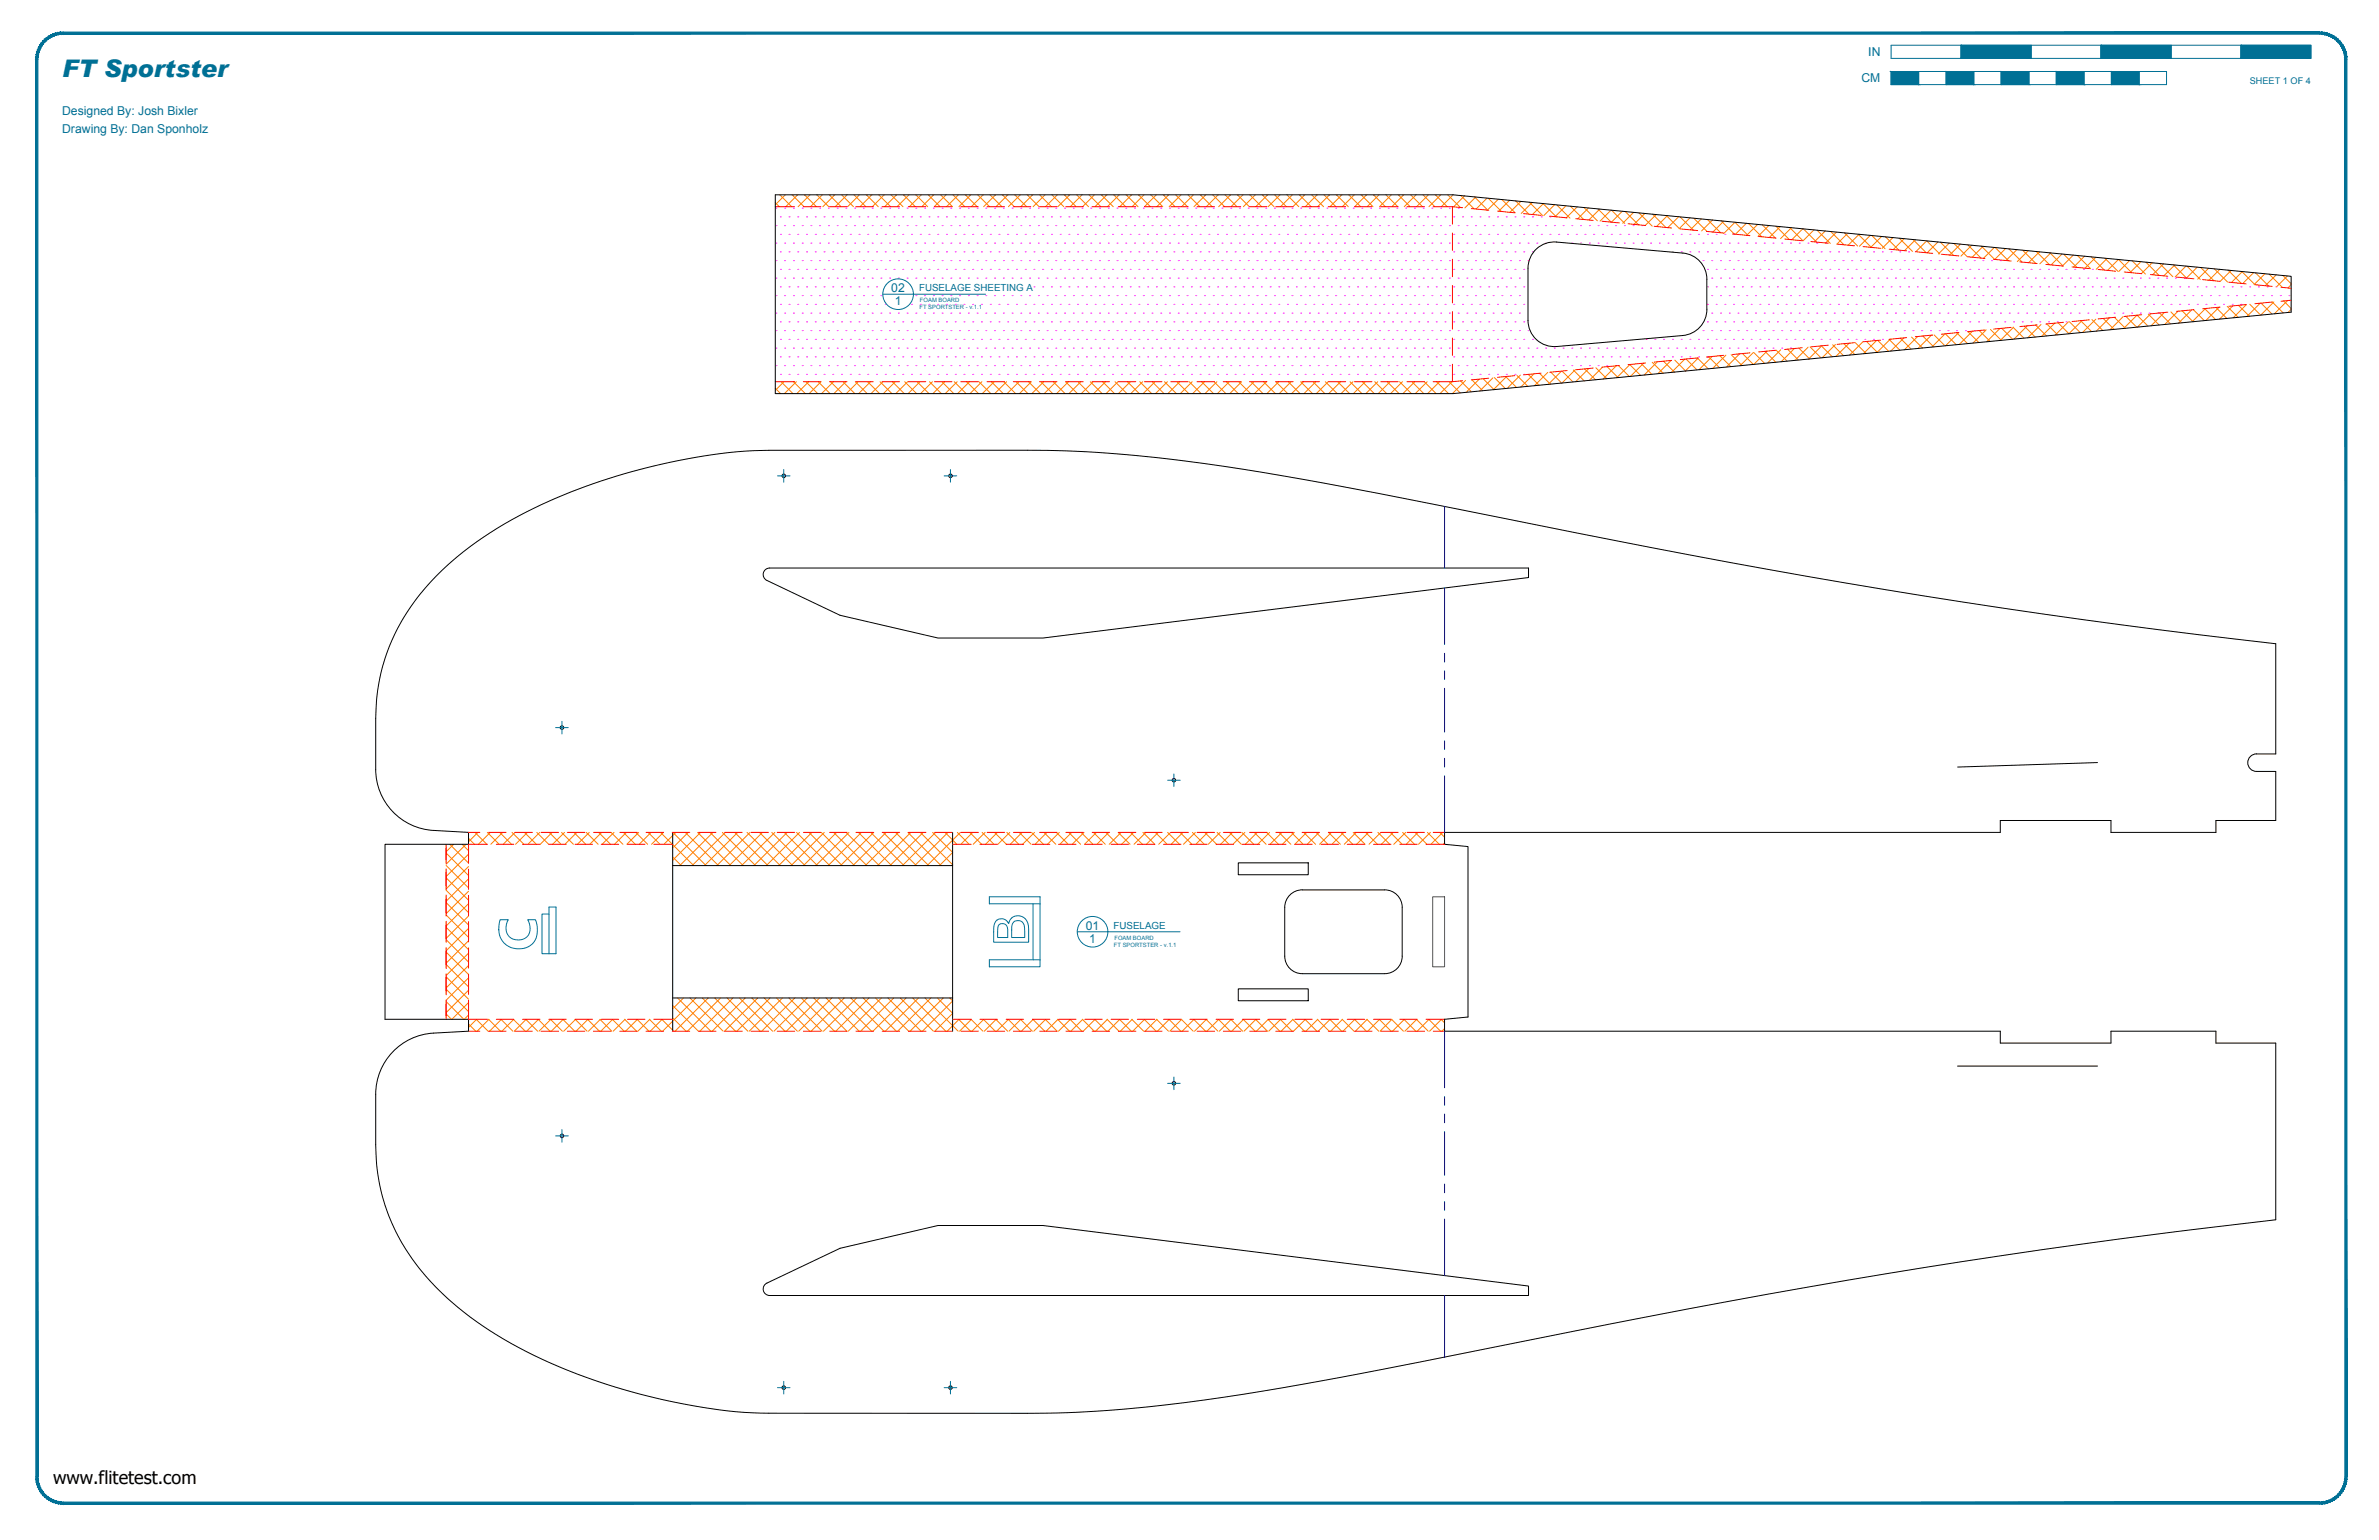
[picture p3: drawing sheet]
<svg xmlns="http://www.w3.org/2000/svg" width="864mm" height="559mm" viewBox="0 0 864 559" stroke-linecap="round" stroke-linejoin="round" font-family="sans-serif">
<defs><g id="words">
<text font-size="8.8" fill="#007095" x="22.6" y="28">FT Sportster</text>
<text font-size="6.6" x="19.2" y="538.4">www.flitetest.com</text>
<g font-size="4.4" fill="#007095">
<text x="678.2" y="20.4">IN</text>
<text x="675.7" y="29.9">CM</text>
<text x="22.6" y="41.8">Designed By: Josh Bixler</text>
<text x="22.6" y="48.2">Drawing By: Dan Sponholz</text>
<text x="323.6" y="106">02</text>
<text x="324.8" y="110.7">1</text>
<text x="394.1" y="337.3">01</text>
<text x="395.4" y="342.1">1</text>
</g>
<g font-size="3.5" fill="#007095">
<text x="333.6" y="105.7">FUSELAGE SHEETING A</text>
<text x="404.2" y="337">FUSELAGE</text>
</g>
<text font-size="3.3" fill="#007095" x="816.7" y="30.4">SHEET 1 OF 4</text>
<g font-size="2.1" fill="#007095">
<text x="333.8" y="112.3">FT SPORTSTER - v.1.1</text>
<text x="334" y="109.7">FOAM BOARD</text>
<text x="404.5" y="341">FOAM BOARD</text>
<text x="404.4" y="343.6">FT SPORTSTER - v.1.1</text>
</g>
</g></defs>
<!-- layer: 06 CAVITY -->
<g fill="none" stroke="#ff7f00" stroke-width=".36">
<path d="M281.4 73.5l1.5 1.5M283.1 70.7l4.3 4.3M285.1 70.7l-3.7 3.6M287.6 70.7l4.3 4.3M289.5 70.7l-4.3 4.3M292 70.7l4.4 4.3M294 70.7l-4.3 4.3M296.5 70.7l4.3 4.3M298.5 70.7l-4.3 4.3M301 70.7l4.3 4.3M303 70.7l-4.3 4.3M305.5 70.7l4.3 4.3"/>
<path d="M307.5 70.7l-4.3 4.3M310 70.7l4.3 4.3M312 70.7l-4.3 4.3M314.5 70.7l4.3 4.3M316.5 70.7l-4.3 4.3M319 70.7l4.3 4.3M321 70.7l-4.3 4.3M323.5 70.7l4.3 4.3M325.5 70.7l-4.4 4.3M328 70.7l4.3 4.3M330 70.7l-4.4 4.3M332.5 70.7l4.3 4.3"/>
<path d="M334.4 70.7l-4.3 4.3M336.9 70.7l4.4 4.3M338.9 70.7l-4.3 4.3M341.4 70.7l4.4 4.3M343.4 70.7l-4.3 4.3M345.9 70.7l4.4 4.3M347.9 70.7l-4.3 4.3M350.4 70.7l4.3 4.3M352.4 70.7l-4.3 4.3M354.9 70.7l4.3 4.3M356.9 70.7l-4.3 4.3M359.4 70.7l4.3 4.3"/>
<path d="M361.4 70.7l-4.3 4.3M363.9 70.7l4.3 4.3M365.9 70.7l-4.3 4.3M368.4 70.7l4.3 4.3M370.4 70.7l-4.3 4.3M372.9 70.7l4.3 4.3M374.9 70.7l-4.3 4.3M377.4 70.7l4.3 4.3M379.4 70.7l-4.4 4.3M381.9 70.7l4.3 4.3M383.8 70.7l-4.3 4.3M386.3 70.7l4.4 4.3"/>
<path d="M388.3 70.7l-4.3 4.3M390.8 70.7l4.3 4.3M392.8 70.7l-4.3 4.3M395.3 70.7l4.3 4.3M397.3 70.7l-4.3 4.3M399.8 70.7l4.3 4.3M401.8 70.7l-4.3 4.3M404.3 70.7l4.3 4.3M406.3 70.7l-4.3 4.3M408.8 70.7l4.3 4.3M410.8 70.7l-4.3 4.3M413.3 70.7l4.3 4.3"/>
<path d="M415.3 70.7l-4.3 4.3M417.8 70.7l4.3 4.3M419.8 70.7l-4.4 4.3M422.3 70.7l4.3 4.3M424.3 70.7l-4.4 4.3M426.7 70.7l4.4 4.3M428.7 70.7l-4.3 4.3M431.2 70.7l4.4 4.3M433.2 70.7l-4.3 4.3M435.7 70.7l4.3 4.3M437.7 70.7l-4.3 4.3M440.2 70.7l4.3 4.3"/>
<path d="M442.2 70.7l-4.3 4.3M444.7 70.7l4.3 4.3M446.7 70.7l-4.3 4.3M449.2 70.7l4.3 4.3M451.2 70.7l-4.3 4.3M453.7 70.7l4.3 4.3M455.7 70.7l-4.3 4.3M458.2 70.7l4.3 4.3M460.2 70.7l-4.3 4.3M462.7 70.7l4.3 4.3M464.7 70.7l-4.4 4.3M467.2 70.7l4.3 4.3"/>
<path d="M469.2 70.7l-4.4 4.3M471.7 70.7l4.3 4.3M473.7 70.7l-4.4 4.3M476.2 70.7l4.3 4.3M478.1 70.7l-4.3 4.3M480.6 70.7l4.4 4.3M482.6 70.7l-4.3 4.3M485.1 70.7l4.3 4.3M487.1 70.7l-4.3 4.3M489.6 70.7l4.3 4.3M491.6 70.7l-4.3 4.3M494.1 70.7l4.3 4.3"/>
<path d="M496.1 70.7l-4.3 4.3M498.6 70.7l4.3 4.3M500.6 70.7l-4.3 4.3M503.1 70.7l4.3 4.3M505.1 70.7l-4.3 4.3M507.6 70.7l4.3 4.3M509.6 70.7l-4.3 4.3M512.1 70.7l4.3 4.3M514.1 70.7l-4.4 4.3M516.6 70.7l4.3 4.3M518.5 70.7l-4.3 4.3M521 70.7l4.4 4.3"/>
<path d="M523 70.7l-4.3 4.3M525.5 70.7l4.6 4.6M527.5 70.7l-4.3 4.3M530.3 71l4.8 4.8M531.6 71.1l-3.9 3.9M535.3 71.5l4.8 4.8M535.7 71.5l-3.9 4M539.8 71.9l-4 4M540.2 71.9l4.8 4.8M543.9 72.3l-4 3.9M545.2 72.4l4.8 4.8M548 72.7l-4 3.9"/>
<path d="M550.2 72.9l4.8 4.8M552.1 73.1l-4 3.9M555.2 73.4l4.8 4.8M556.2 73.5l-4 3.9M560.1 73.9l4.8 4.8M560.3 73.9l-4 3.9M564.4 74.3l-4 3.9M565.1 74.4l4.8 4.8M568.5 74.7l-4 3.9M570.1 74.8l4.8 4.8M572.5 75.1l-3.9 3.9M575.1 75.3l4.8 4.8"/>
<path d="M576.6 75.5l-3.9 3.9M580 75.8l4.8 4.8M580.7 75.9l-3.9 3.9M584.8 76.3l-3.9 3.9M585 76.3l4.8 4.8M588.9 76.7l-3.9 3.9M590 76.8l4.8 4.8M593 77.1l-3.9 3.9M595 77.3l4.8 4.8M597.1 77.5l-4 3.9M599.9 77.7l4.8 4.8M601.2 77.9l-4 3.9"/>
<path d="M604.9 78.2l4.8 4.8M605.3 78.2l-4 4M609.4 78.6l-4 4M609.9 78.7l4.8 4.8M613.5 79.1l-4 3.9M614.9 79.2l4.8 4.8M617.6 79.5l-4 3.9M619.8 79.7l4.8 4.8M621.7 79.8l-4 4M624.8 80.2l4.8 4.8M625.8 80.2l-4 4M625.9 84.6l3.9-4 4.8 4.8"/>
<path d="M633.9 81l-3.9 4M634.8 81.1l4.8 4.8M638 81.4l-3.9 4M639.7 81.6l4.8 4.8M642.1 81.8l-3.9 4M644.7 82.1l4.8 4.8M646.2 82.2l-3.9 4M649.7 82.6l4.8 4.8 4-4M650.3 82.6l-3.9 4M654.4 83l-4 4M654.6 83.1l4.9 4.8M659.6 83.5l4.8 4.8"/>
<path d="M662.6 83.8l-4 4M664.6 84l4.8 4.8M666.7 84.2l-4 4M669.6 84.5l4.8 4.8M670.8 84.6l-4 4M674.5 85l4.8 4.8M674.9 85l-4 4M678.9 85.4l-3.9 4M679.5 85.5l4.8 4.8M683.1 85.8l-4 4M684.5 86l4.8 4.8M687.1 86.2l-3.9 4"/>
<path d="M689.4 86.4l4.9 4.8M691.2 86.6l-3.9 4M694.4 86.9l4.8 4.8M695.3 87l-3.9 3.9M695.5 91.3l3.9-3.9 4.8 4.8M703.5 87.8l-3.9 4M704.4 87.9l4.8 4.8M707.6 88.2l-3.9 4M709.3 88.4l4.8 4.8M711.7 88.6l-4 4M714.3 88.9l4.8 4.8M715.8 89l-4 3.9"/>
<path d="M719.3 89.3l4.8 4.8 4-3.9M719.9 89.4l-4 3.9M724 89.8l-4 3.9M724.3 89.8l4.8 4.8M729.2 90.3l4.8 4.8M732.2 90.6l-4 3.9M734.2 90.8l4.8 4.8M736.2 91l-3.9 3.9M739.2 91.3l4.8 4.8M740.4 91.4l-4 3.9M744.2 91.8l4.8 4.8M744.4 91.8l-3.9 3.9"/>
<path d="M748.5 92.2l-3.9 3.9M749.1 92.2l4.8 4.8M752.6 92.6l-3.9 3.9M754.1 92.7l4.8 4.8M756.7 93l-3.9 3.9M759.1 93.2l4.8 4.8M760.8 93.4l-4 3.9M764.1 93.7l4.8 4.8M764.9 93.8l-4 3.9M765 98.1l4-3.9 4.8 4.8M773.1 94.5l-4 4M774 94.7l4.8 4.8"/>
<path d="M777.2 94.9l-4 4M779 95.1l4.8 4.8M781.3 95.3l-4 4M784 95.6l4.8 4.8M785.4 95.8l-4 3.9M788.9 96.1l4.8 4.8 3.9-4M789.5 96.2l-4 3.9M793.5 96.5l-3.9 4M793.9 96.6l4.8 4.8M798.9 97.1l4.8 4.8M801.7 97.3l-3.9 4M803.8 97.6l4.9 4.8"/>
<path d="M805.8 97.7l-3.9 4M808.8 98l4.8 4.8M809.9 98.1l-3.9 4M813.8 98.5l4.8 4.8M814 98.5l-3.9 4M818.1 98.9l-4 4M818.8 99l4.8 4.8M822.2 99.3l-4 4M823.7 99.5l4.8 4.8M826.3 99.7l-4 4M828.7 100l3 3M718.5 119.9l3.9 4"/>
<path d="M721 119.7l-4.8 4.8M722.6 119.5l3.9 4M726 119.2l-4.8 4.8M726.7 119.1l3.9 4M730.7 118.7l4 4M731 118.7l-4.8 4.8M734.9 118.3l3.9 4M735.9 118.2l-4.8 4.8M738.9 118l4 3.9M740.9 117.8l-4.8 4.8M743 117.6l4 3.9M745.9 117.3l-4.8 4.8"/>
<path d="M747.1 117.2l4 3.9M750.9 116.8l-4.9 4.8M751.2 116.7l4 4M755.3 116.4l4 3.9M755.8 116.3l-4.8 4.8M759.4 116l3.9 3.9M760.8 115.8l-4.8 4.8M763.5 115.6l3.9 3.9M765.8 115.3l-4.8 4.9M767.6 115.2l3.9 3.9M770.7 114.9l-4.8 4.8M771.7 114.8l3.9 3.9"/>
<path d="M779.7 118.3l-4-3.9-4.8 4.8M779.9 114l3.9 3.9M780.7 113.9l-4.8 4.8M784 113.6l3.9 3.9M785.7 113.4l-4.8 4.8M788 113.2l4 3.9M790.6 112.9l-4.8 4.8M792.1 112.8l4 3.9M795.6 112.5l-4.8 4.8M796.2 112.4l4 3.9M800.3 112l4 3.9M800.6 112l-4.8 4.8"/>
<path d="M804.4 111.6l4 3.9M805.5 111.5l-4.8 4.8M808.5 111.2l4 3.9M810.5 111l-4.8 4.8M812.6 110.8l4 3.9M815.5 110.5l-4.8 4.8M820.5 110l-4.8 4.8M820.8 110l3.9 4M824.9 109.6l3.9 4M825.4 109.6l-4.8 4.8-3.9-4M829 109.2l2.7 2.7M830.4 100.1l-4 4"/>
<path d="M830.4 109.1l-4.8 4.8M831.7 103.3l-1.2 1.2M831.7 112.3l-1.1 1.1M283.5 138.5l4.4 4.3M284.6 138.5l-3.2 3.2M288 138.5l4.3 4.3M289.1 138.5l-4.3 4.3M292.5 138.5l4.3 4.3M293.6 138.5l-4.4 4.3M297 138.5l4.3 4.3M298.1 138.5l-4.4 4.3M301.5 138.5l4.3 4.3"/>
<path d="M302.6 138.5l-4.4 4.3M306 138.5l4.3 4.3M307.1 138.5l-4.4 4.3M310.5 138.5l4.3 4.3M311.5 138.5l-4.3 4.3M315 138.5l4.3 4.3M316 138.5l-4.3 4.3M319.5 138.5l4.3 4.3M320.5 138.5l-4.3 4.3M323.9 138.5l4.4 4.3M325 138.5l-4.3 4.3M328.4 138.5l4.3 4.3"/>
<path d="M329.5 138.5l-4.3 4.3M332.9 138.5l4.3 4.3M334 138.5l-4.3 4.3M337.4 138.5l4.3 4.3M338.5 138.5l-4.3 4.3M341.9 138.5l4.3 4.3M343 138.5l-4.3 4.3M346.4 138.5l4.3 4.3M347.5 138.5l-4.4 4.3M350.9 138.5l4.3 4.3M351.9 138.5l-4.3 4.3M355.4 138.5l4.3 4.3"/>
<path d="M356.4 138.5l-4.3 4.3M359.9 138.5l4.3 4.3M360.9 138.5l-4.3 4.3M364.3 138.5l4.4 4.3M365.4 138.5l-4.3 4.3M368.8 138.5l4.4 4.3M369.9 138.5l-4.3 4.3M373.3 138.5l4.4 4.3M374.4 138.5l-4.3 4.3M377.8 138.5l4.4 4.3M378.9 138.5l-4.3 4.3M382.3 138.5l4.3 4.3"/>
<path d="M383.4 138.5l-4.3 4.3M386.8 138.5l4.3 4.3M387.9 138.5l-4.4 4.3M391.3 138.5l4.3 4.3M392.4 138.5l-4.4 4.3M395.8 138.5l4.3 4.3M396.8 138.5l-4.3 4.3M400.3 138.5l4.3 4.3M401.3 138.5l-4.3 4.3M404.8 138.5l4.3 4.3M405.8 138.5l-4.3 4.3M409.3 138.5l4.3 4.3"/>
<path d="M410.3 138.5l-4.3 4.3M413.8 138.5l4.3 4.3M414.8 138.5l-4.3 4.3M418.2 138.5l4.4 4.3M419.3 138.5l-4.3 4.3M422.7 138.5l4.3 4.3M423.8 138.5l-4.3 4.3M427.2 138.5l4.3 4.3M428.3 138.5l-4.3 4.3M431.7 138.5l4.3 4.3M432.8 138.5l-4.3 4.3M436.2 138.5l4.3 4.3"/>
<path d="M437.3 138.5l-4.3 4.3M440.7 138.5l4.3 4.3M441.8 138.5l-4.4 4.3M445.2 138.5l4.3 4.3M446.2 138.5l-4.3 4.3M449.7 138.5l4.3 4.3M450.7 138.5l-4.3 4.3M454.2 138.5l4.3 4.3M455.2 138.5l-4.3 4.3M458.6 138.5l4.4 4.3M459.7 138.5l-4.3 4.3M463.1 138.5l4.4 4.3"/>
<path d="M464.2 138.5l-4.3 4.3M467.6 138.5l4.3 4.3M468.7 138.5l-4.3 4.3M472.1 138.5l4.3 4.3M473.2 138.5l-4.3 4.3M476.6 138.5l4.3 4.3M477.7 138.5l-4.3 4.3M481.1 138.5l4.3 4.3M482.2 138.5l-4.4 4.3M485.6 138.5l4.3 4.3M486.6 138.5l-4.3 4.3M490.1 138.5l4.3 4.3"/>
<path d="M491.1 138.5l-4.3 4.3M494.6 138.5l4.3 4.3M495.6 138.5l-4.3 4.3M499.1 138.5l4.3 4.3M500.1 138.5l-4.3 4.3M503.6 138.5l4.3 4.3M504.6 138.5l-4.3 4.3M508 138.5l4.4 4.3M509.1 138.5l-4.3 4.3M512.5 138.5l4.4 4.3M513.6 138.5l-4.3 4.3M517 138.5l4.3 4.3"/>
<path d="M518.1 138.5l-4.3 4.3M521.5 138.5l4.3 4.3M522.6 138.5l-4.3 4.3M526 138.5l4.1 4.1M527.1 138.5l-4.4 4.3M530.2 138.2l4 4M532 138l-4.8 4.8M534.3 137.8l4 4M537 137.6l-4.8 4.8M538.4 137.4l3.9 4M542 137.1l-4.8 4.8M542.5 137l3.9 4"/>
<path d="M546.6 136.6l3.9 4M546.9 136.6l-4.8 4.8M550.7 136.2l3.9 4M551.9 136.1l-4.8 4.8M554.8 135.8l3.9 4M556.9 135.6l-4.8 4.8M558.8 135.4l4 4M561.9 135.1l-4.8 4.8M563 135l3.9 4M566.8 134.7l-4.8 4.8M567 134.7l4 3.9M571.1 134.3l4 3.9"/>
<path d="M571.8 134.2l-4.8 4.8M575.2 133.9l4 3.9M576.8 133.7l-4.8 4.8M579.3 133.4l4 4M581.8 133.2l-4.9 4.8M583.4 133l4 4M586.7 132.7l-4.8 4.8M587.5 132.7l4 3.9M591.6 132.3l4 3.9M591.7 132.2l-4.8 4.8M595.7 131.9l3.9 3.9M596.7 131.8l-4.8 4.8"/>
<path d="M599.8 131.5l3.9 3.9M601.6 131.3l-4.8 4.8M603.9 131.1l3.9 3.9M606.6 130.8l-4.8 4.8M608 130.7l3.9 3.9M611.6 130.3l-4.8 4.8M612.1 130.3l3.9 3.9M616.1 129.9l4 3.9M616.6 129.8l-4.8 4.8M620.3 129.5l3.9 3.9M621.5 129.3l-4.8 4.9M624.3 129.1l4 3.9"/>
<path d="M626.5 128.9l-4.8 4.8M628.4 128.7l4 3.9M631.5 128.4l-4.8 4.8M632.5 128.3l4 3.9M636.5 127.9l-4.8 4.8M636.6 127.9l4 3.9M640.7 127.5l4 3.9M641.4 127.4l-4.8 4.8M644.8 127.1l4 4M646.4 126.9l-4.8 4.8M648.9 126.7l4 4M651.4 126.5l-4.8 4.8"/>
<path d="M653 126.3l3.9 4M656.4 126l-4.8 4.8M657.1 125.9l3.9 4M661.2 125.5l3.9 3.9M661.3 125.5l-4.8 4.8M665.3 125.1l3.9 4M666.3 125l-4.8 4.8M669.4 124.7l3.9 4M671.3 124.5l-4.8 4.8M673.4 124.3l4 4M676.2 124l-4.8 4.8M677.6 123.9l3.9 4"/>
<path d="M681.2 123.6l-4.8 4.8M681.6 123.5l4 4M685.7 123.1l4 4M686.2 123.1l-4.8 4.8M689.8 122.7l4 4M691.2 122.6l-4.8 4.8M693.9 122.3l4 4M696.1 122.1l-4.8 4.8M698 121.9l4 4M701.1 121.6l-4.8 4.8M702.1 121.5l4 4M706.1 121.1l-4.8 4.8"/>
<path d="M706.2 121.1l3.9 4M710.3 120.7l3.9 4M711.1 120.7l-4.8 4.8M714.4 120.3l3.9 4M716 120.2l-4.8 4.8M281.4 140.9l2 1.9M162 318.5l8.1 8.2M162 314l8.1 8.2M162 309.5l8.1 8.2M163.3 306.4l6.8 6.8M164.7 306.4l-2.7 2.7M167.8 306.4l2.3 2.3"/>
<path d="M169.2 306.4l-7.2 7.2M170.1 309.9l-8.1 8.2M170.1 314.4l-8.1 8.2M170.1 318.9l-8.1 8.1M170.1 304.2l2.1 2.2M172.4 302l4.3 4.4M173.5 302l-3.4 3.4M176.9 302l4.3 4.4M178 302l-4.3 4.4M181.4 302l4.3 4.4M182.5 302l-4.3 4.4M185.9 302l4.3 4.4"/>
<path d="M187 302l-4.3 4.4M190.4 302l4.3 4.4M191.5 302l-4.4 4.4M194.9 302l4.3 4.4M195.9 302l-4.3 4.4M199.4 302l4.3 4.4M200.4 302l-4.3 4.4M203.8 302l4.4 4.4M204.9 302l-4.3 4.4M208.3 302l4.3 4.4M209.4 302l-4.3 4.4M212.8 302l4.3 4.4"/>
<path d="M213.9 302l-4.3 4.4M217.3 302l4.3 4.4M218.4 302l-4.3 4.4M221.8 302l4.3 4.4M222.9 302l-4.3 4.4M226.3 302l4.3 4.4M227.4 302l-4.3 4.4M230.8 302l4.3 4.4M231.9 302l-4.4 4.4M235.3 302l4.3 4.4M236.4 302l-4.4 4.4M239.8 302l4.3 4.4"/>
<path d="M240.8 302l-4.3 4.4M244.2 311l3.1 3.1M244.2 306.5l7.6 7.6M244.2 302l12.1 12.1M245.3 302l-4.3 4.4M248.7 302l12.1 12.1M249.8 302l-5.6 5.7M253.2 302l12.1 12.1M254.3 302l-10.1 10.2M257.7 302l12.1 12.1M258.8 302l-12 12.1M262.2 302l12.1 12.1"/>
<path d="M263.3 302l-12 12.1M266.7 302l12.1 12.1M267.8 302l-12.1 12.1M271.2 302l12 12.1M272.3 302l-12.1 12.1M275.7 302l12 12.1M276.8 302l-12.1 12.1M280.2 302l12 12.1M281.3 302l-12.1 12.1M284.7 302l12 12.1M285.8 302l-12.1 12.1M289.2 302l12 12.1"/>
<path d="M290.2 302l-12 12.1M293.7 302l12 12.1M294.7 302l-12 12.1M298.1 302l12.1 12.1M299.2 302l-12 12.1M302.6 302l12.1 12.1M303.7 302l-12 12.1M307.1 302l12.1 12.1M308.2 302l-12.1 12.1M311.6 302l12.1 12.1M312.7 302l-12.1 12.1M316.1 302l12.1 12.1"/>
<path d="M317.2 302l-12.1 12.1M320.6 302l12 12.1M321.7 302l-12.1 12.1M325.1 302l12 12.1M326.2 302l-12.1 12.1M329.6 302l12 12.1M330.7 302l-12.1 12.1M334.1 302l11.7 11.8M335.1 302l-12 12.1M338.5 302l7.3 7.3M339.6 302l-12 12.1M343 302l4.4 4.4"/>
<path d="M344.1 302l-12 12.1M345.8 309.3l-4.8 4.8M345.8 313.8l-.2 .3M347.5 302l4.3 4.4M348.6 302l-12 12.1M352 302l4.3 4.4M353.1 302l-4.3 4.4M356.5 302l4.3 4.4M357.6 302l-4.3 4.4M361 302l4.3 4.4M362.1 302l-4.3 4.4M365.5 302l4.3 4.4"/>
<path d="M366.6 302l-4.3 4.4M370 302l4.3 4.4M371.1 302l-4.4 4.4M374.5 302l4.3 4.4M375.5 302l-4.3 4.4M379 302l4.3 4.4M380.1 302l-4.4 4.4M383.5 302l4.3 4.4M384.5 302l-4.3 4.4M387.9 302l4.4 4.4M389 302l-4.3 4.4M392.4 302l4.4 4.4"/>
<path d="M393.5 302l-4.3 4.4M396.9 302l4.3 4.4M398 302l-4.3 4.4M401.4 302l4.3 4.4M402.5 302l-4.3 4.4M405.9 302l4.3 4.4M407 302l-4.3 4.4M410.4 302l4.3 4.4M411.5 302l-4.3 4.4M414.9 302l4.3 4.4M416 302l-4.3 4.4M419.4 302l4.3 4.4"/>
<path d="M420.5 302l-4.4 4.4M423.9 302l4.3 4.4M424.9 302l-4.3 4.4M428.4 302l4.3 4.4M429.4 302l-4.3 4.4M432.8 302l4.4 4.4M433.9 302l-4.3 4.4M437.3 302l4.3 4.4M438.4 302l-4.3 4.4M441.8 302l4.3 4.4M442.9 302l-4.3 4.4M446.3 302l4.3 4.4"/>
<path d="M447.4 302l-4.3 4.4M450.8 302l4.3 4.4M451.9 302l-4.3 4.4M455.3 302l4.3 4.4M456.4 302l-4.3 4.4M459.8 302l4.3 4.4M460.9 302l-4.3 4.4M464.3 302l4.3 4.4M465.4 302l-4.4 4.4M468.8 302l4.3 4.4M469.8 302l-4.3 4.4M473.3 302l4.3 4.4"/>
<path d="M474.4 302l-4.4 4.4M477.7 302l4.4 4.4M478.8 302l-4.3 4.4M482.2 302l4.4 4.4M483.3 302l-4.3 4.4M486.7 302l4.4 4.4M487.8 302l-4.3 4.4M491.2 302l4.3 4.4M492.3 302l-4.3 4.4M495.7 302l4.3 4.4M496.8 302l-4.3 4.4M500.2 302l4.3 4.4"/>
<path d="M501.3 302l-4.3 4.4M504.7 302l4.3 4.4M505.8 302l-4.4 4.4M509.2 302l4.3 4.4M510.3 302l-4.3 4.4M513.7 302l4.3 4.4M514.8 302l-4.4 4.4M518.2 302l4.3 4.4M519.2 302l-4.3 4.4M522.7 302l1.7 1.8M523.7 302l-4.3 4.4M524.4 305.9l-.5 .5"/>
<path d="M162 336.5l8.1 8.1M162 332l8.1 8.1M162 327.5l8.1 8.1M162 323l8.1 8.1M170.1 323.4l-8.1 8.1M170.1 327.9l-8.1 8.1M170.1 332.4l-8.1 8.1M170.1 336.9l-8.1 8.1M162 358.9l8.1 8.2M162 354.4l8.1 8.2M162 350l8.1 8.1M162 345.5l8.1 8.1"/>
<path d="M162 341l8.1 8.1M170.1 341.4l-8.1 8.1M170.1 345.9l-8.1 8.1M170.1 350.3l-8.1 8.2M170.1 354.8l-8.1 8.2M170.1 359.3l-8.1 8.1M162 367.9l1.9 2M162 363.4l6.4 6.5M170.1 363.8l-6.1 6.1M170.1 368.3l-1.6 1.6M170.1 371.6l2.6 2.6M172.9 369.9l4.3 4.3"/>
<path d="M173 369.9l-2.9 2.9M177.4 369.9l4.3 4.3M177.5 369.9l-4.3 4.3M181.8 369.9l4.4 4.3M182 369.9l-4.3 4.3M186.3 369.9l4.4 4.3M186.5 369.9l-4.3 4.3M190.8 369.9l4.4 4.3M191 369.9l-4.3 4.3M195.3 369.9l4.4 4.3M195.5 369.9l-4.3 4.3M199.8 369.9l4.3 4.3"/>
<path d="M200 369.9l-4.3 4.3M204.3 369.9l4.3 4.3M204.5 369.9l-4.4 4.3M208.8 369.9l4.3 4.3M208.9 369.9l-4.3 4.3M213.3 369.9l4.3 4.3M213.5 369.9l-4.4 4.3M217.8 369.9l4.3 4.3M217.9 369.9l-4.3 4.3M222.3 369.9l4.3 4.3M222.4 369.9l-4.3 4.3M226.8 369.9l4.3 4.3"/>
<path d="M226.9 369.9l-4.3 4.3M231.3 369.9l4.3 4.3M231.4 369.9l-4.3 4.3M235.7 369.9l4.4 4.3M235.9 369.9l-4.3 4.3M240.2 369.9l4.3 4.3M240.4 369.9l-4.3 4.3M244.2 369.3l4.8 4.9M244.2 364.8l9.3 9.4M246 362.1l12 12.1M248.1 362.1l-3.9 3.9M250.5 362.1l12 12.1"/>
<path d="M252.6 362.1l-12.1 12.1M254.9 362.1l12.1 12.1M257.1 362.1l-12 12.1M259.4 362.1l12.1 12.1M261.6 362.1l-12.1 12.1M263.9 362.1l12.1 12.1M266.1 362.1l-12.1 12.1M268.4 362.1l12.1 12.1M270.6 362.1l-12.1 12.1M272.9 362.1l12.1 12.1M275.1 362.1l-12.1 12.1M277.4 362.1l12.1 12.1"/>
<path d="M279.6 362.1l-12.1 12.1M281.9 362.1l12 12.1M284 362.1l-12 12.1M286.4 362.1l12 12.1M288.5 362.1l-12 12.1M290.9 362.1l12 12.1M293 362.1l-12 12.1M295.4 362.1l12 12.1M297.5 362.1l-12 12.1M299.9 362.1l12 12.1M302 362.1l-12.1 12.1M304.3 362.1l12.1 12.1"/>
<path d="M306.5 362.1l-12.1 12.1M308.8 362.1l12.1 12.1M311 362.1l-12.1 12.1M313.3 362.1l12.1 12.1M315.5 362.1l-12.1 12.1M317.8 362.1l12.1 12.1M320 362.1l-12.1 12.1M322.3 362.1l12.1 12.1M324.4 362.1l-12 12.1M326.8 362.1l12 12.1M328.9 362.1l-12 12.1M331.3 362.1l12 12.1"/>
<path d="M333.4 362.1l-12 12.1M335.8 362.1l12 12.1M337.9 362.1l-12 12.1M340.3 362.1l5.5 5.6M342.4 362.1l-12 12.1M344.7 362.1l1.1 1.1-11 11M345.8 367.7l-6.5 6.5M348 369.9l4.3 4.3M348.2 369.9l-4.4 4.3M352.5 369.9l4.3 4.3M352.6 369.9l-4.3 4.3M357 369.9l4.3 4.3"/>
<path d="M357.1 369.9l-4.3 4.3M361.5 369.9l4.3 4.3M361.6 369.9l-4.3 4.3M366 369.9l4.3 4.3M366.1 369.9l-4.3 4.3M370.4 369.9l4.4 4.3M370.6 369.9l-4.3 4.3M374.9 369.9l4.4 4.3M375.1 369.9l-4.3 4.3M379.4 369.9l4.3 4.3M379.6 369.9l-4.3 4.3M383.9 369.9l4.3 4.3"/>
<path d="M384.1 369.9l-4.3 4.3M388.4 369.9l4.3 4.3M388.6 369.9l-4.4 4.3M392.9 369.9l4.3 4.3M393.1 369.9l-4.4 4.3M397.4 369.9l4.3 4.3M397.5 369.9l-4.3 4.3M401.9 369.9l4.3 4.3M402 369.9l-4.3 4.3M406.4 369.9l4.3 4.3M406.5 369.9l-4.3 4.3M410.9 369.9l4.3 4.3"/>
<path d="M411 369.9l-4.3 4.3M415.4 369.9l4.3 4.3M415.5 369.9l-4.3 4.3M419.8 369.9l4.4 4.3M420 369.9l-4.3 4.3M424.3 369.9l4.4 4.3M424.5 369.9l-4.3 4.3M428.8 369.9l4.3 4.3M429 369.9l-4.3 4.3M433.3 369.9l4.3 4.3M433.5 369.9l-4.4 4.3M437.8 369.9l4.3 4.3"/>
<path d="M437.9 369.9l-4.3 4.3M442.3 369.9l4.3 4.3M442.5 369.9l-4.4 4.3M446.8 369.9l4.3 4.3M446.9 369.9l-4.3 4.3M451.3 369.9l4.3 4.3M451.4 369.9l-4.3 4.3M455.8 369.9l4.3 4.3M455.9 369.9l-4.3 4.3M460.3 369.9l4.3 4.3M460.4 369.9l-4.3 4.3M464.7 369.9l4.4 4.3"/>
<path d="M464.9 369.9l-4.3 4.3M469.2 369.9l4.3 4.3M469.4 369.9l-4.3 4.3M473.7 369.9l4.3 4.3M473.9 369.9l-4.4 4.3M478.2 369.9l4.3 4.3M478.4 369.9l-4.3 4.3M482.7 369.9l4.3 4.3M482.9 369.9l-4.4 4.3M487.2 369.9l4.3 4.3M487.3 369.9l-4.3 4.3M491.7 369.9l4.3 4.3"/>
<path d="M491.8 369.9l-4.3 4.3M496.2 369.9l4.3 4.3M496.3 369.9l-4.3 4.3M500.7 369.9l4.3 4.3M500.8 369.9l-4.3 4.3M505.1 369.9l4.4 4.3M505.3 369.9l-4.3 4.3M509.6 369.9l4.4 4.3M509.8 369.9l-4.3 4.3M514.1 369.9l4.4 4.3M514.3 369.9l-4.3 4.3M518.6 369.9l4.4 4.3"/>
<path d="M518.8 369.9l-4.3 4.3M523.1 369.9l1.3 1.2M523.3 369.9l-4.3 4.3M524.4 373.2l-1 1"/>
</g>
<!-- layer: 02 SCORE -->
<g fill="none" stroke="#f00" stroke-width=".36">
<path d="M281.4 75h7M291.6 75h6.4M301.1 75h6.4M310.7 75h6.3M320.2 75h6.3M329.7 75h6.4M339.2 75h6.4M348.8 75h6.3M358.3 75h6.4M367.8 75h6.4M377.4 75h6.3M386.9 75h6.3"/>
<path d="M396.4 75h6.4M405.9 75h6.4M415.5 75h6.3M425 75h6.3M434.5 75h6.4M444 75h6.4M453.6 75h6.3M463.1 75h6.3M472.6 75h6.4M482.1 75h6.4M491.7 75h6.3M501.2 75h6.3"/>
<path d="M510.7 75h6.4M520.2 75h7M527.2 75v6.4M527.2 75l3.8 .4M534.1 75.7l6.3 .6M543.6 76.6l6.3 .6M553.1 77.5l6.3 .6M562.6 78.4l6.3 .7M572 79.4l6.4 .6M527.2 84.5v6.4M527.2 94.1v6.3M581.5 80.3l6.3 .6"/>
<path d="M591 81.2l6.3 .6M600.5 82.1l6.3 .6M610 83.1l6.3 .6M619.4 84l6.4 .6M628.9 84.9l6.3 .6M638.4 85.8l6.3 .6M647.9 86.7l6.3 .6M657.4 87.6l6.3 .7M666.8 88.6l6.4 .6M676.3 89.5l6.4 .6M685.8 90.4l6.3 .6M695.3 91.3l6.3 .6"/>
<path d="M704.8 92.3l6.3 .6M714.3 93.2l6.3 .6M723.7 94.1l6.3 .6M733.2 95l6.3 .6M742.7 95.9l6.3 .7M752.2 96.9l6.3 .6M761.6 97.8l6.4 .6M771.1 98.7l6.4 .6M780.6 99.6l6.3 .6M527.2 103.6v6.3M527.2 113.1v6.4M720.6 119.7l-6.3 .6"/>
<path d="M730 118.8l-6.3 .6M739.5 117.9l-6.3 .6M749 117l-6.3 .6M758.5 116l-6.3 .7M768 115.1l-6.4 .6M777.5 114.2l-6.4 .6M786.9 113.3l-6.3 .6M790.1 100.5l6.3 .7M796.4 112.4l-6.3 .6M799.6 101.5l6.3 .6M805.9 111.4l-6.3 .6M809.1 102.4l6.3 .6"/>
<path d="M815.4 110.5l-6.3 .6M818.5 103.3l6.4 .6M824.9 109.6l-6.4 .6M828 104.2l3.7 .4M831.7 108.9l-3.7 .4M281.4 138.5h7M291.6 138.5h6.4M301.1 138.5h6.4M310.7 138.5h6.3M320.2 138.5h6.3M329.7 138.5h6.4M339.2 138.5h6.4"/>
<path d="M348.8 138.5h6.3M358.3 138.5h6.4M367.8 138.5h6.4M377.4 138.5h6.3M386.9 138.5h6.3M396.4 138.5h6.4M405.9 138.5h6.4M415.5 138.5h6.3M425 138.5h6.3M434.5 138.5h6.4M444 138.5h6.4M453.6 138.5h6.3"/>
<path d="M463.1 138.5h6.3M472.6 138.5h6.4M482.1 138.5h6.4M491.7 138.5h6.3M501.2 138.5h6.3M510.7 138.5h6.4M520.2 138.5h7M527.2 122.6v6.4M527.2 132.2v6.3M531 138.1l-3.8 .4M540.4 137.2l-6.3 .7M549.9 136.3l-6.3 .6"/>
<path d="M559.4 135.4l-6.3 .6M568.9 134.5l-6.3 .6M578.4 133.6l-6.4 .6M587.8 132.6l-6.3 .6M597.3 131.7l-6.3 .6M606.8 130.8l-6.3 .6M616.3 129.9l-6.3 .6M625.8 128.9l-6.4 .7M635.2 128l-6.3 .6M644.7 127.1l-6.3 .6M654.2 126.2l-6.3 .6M663.7 125.3l-6.3 .6"/>
<path d="M673.2 124.3l-6.4 .7M682.7 123.4l-6.4 .6M692.1 122.5l-6.3 .6M701.6 121.6l-6.3 .6M711.1 120.6l-6.3 .7M162 306.4v6.9M162 315.2v7.7M170.1 315.4v7.3M170.1 302h4.1M177 306.4h-6.9v6.8M177.4 302h6.3M180.2 306.4h6.3"/>
<path d="M186.9 302h6.3M189.7 306.4h6.3M196.4 302h6.4M199.2 306.4h6.4M205.9 302h6.4M208.7 306.4h6.4M215.5 302h6.3M218.3 306.4h6.3M225 302h6.3M227.8 306.4h6.3M234.5 302h6.4M237.3 306.4h6.9"/>
<path d="M244 302h6.4M253.6 302h6.3M263.1 302h6.3M272.6 302h6.4M282.1 302h6.4M291.7 302h6.3M301.2 302h6.3M310.7 302h6.4M320.2 302h6.4M329.8 302h6.3M339.3 302h6.4M345.8 306.4h6.7"/>
<path d="M348.8 302h6.4M355.7 306.4h6.4M358.4 302h6.3M365.2 306.4h6.4M367.9 302h6.3M374.8 306.4h6.3M377.4 302h6.4M384.3 306.4h6.3M386.9 302h6.4M393.8 306.4h6.4M396.5 302h6.3M403.3 306.4h6.4"/>
<path d="M406 302h6.3M412.9 306.4h6.3M415.5 302h6.4M422.4 306.4h6.3M425 302h6.4M431.9 306.4h6.4M434.6 302h6.3M441.4 306.4h6.4M444.1 302h6.3M451 306.4h6.3M453.6 302h6.4M460.5 306.4h6.3"/>
<path d="M463.1 302h6.4M470 306.4h6.4M472.7 302h6.3M479.5 306.4h6.4M482.2 302h6.3M489.1 306.4h6.3M491.7 302h6.4M498.6 306.4h6.3M501.2 302h6.4M508.1 306.4h6.4M510.8 302h6.3M517.6 306.4h6.8"/>
<path d="M520.3 302h4.1M162 324.8v7.6M162 334.3v7.6M170.1 324.9v7.4M170.1 334.4v7.4M162 343.8v7.6M162 353.3v7.7M170.1 344v7.3M170.1 353.5v7.3M162 362.9v7M170.1 363v6.9h6.9M170.1 374.2h4.1"/>
<path d="M177.4 374.2h6.3M180.2 369.9h6.3M186.9 374.2h6.3M189.7 369.9h6.3M196.4 374.2h6.4M199.2 369.9h6.4M205.9 374.2h6.4M208.7 369.9h6.4M215.5 374.2h6.3M218.3 369.9h6.3M225 374.2h6.3M227.8 369.9h6.3"/>
<path d="M234.5 374.2h6.4M237.3 369.9h6.9M244 374.2h6.4M253.6 374.2h6.3M263.1 374.2h6.3M272.6 374.2h6.4M282.1 374.2h6.4M291.7 374.2h6.3M301.2 374.2h6.3M310.7 374.2h6.4M320.2 374.2h6.4M329.8 374.2h6.3"/>
<path d="M339.3 374.2h6.4M345.8 369.9h6.7M348.8 374.2h6.4M355.7 369.9h6.4M358.4 374.2h6.3M365.2 369.9h6.4M367.9 374.2h6.3M374.8 369.9h6.3M377.4 374.2h6.4M384.3 369.9h6.3M386.9 374.2h6.4M393.8 369.9h6.4"/>
<path d="M396.5 374.2h6.3M403.3 369.9h6.4M406 374.2h6.3M412.9 369.9h6.3M415.5 374.2h6.4M422.4 369.9h6.3M425 374.2h6.4M431.9 369.9h6.4M434.6 374.2h6.3M441.4 369.9h6.4M444.1 374.2h6.3M451 369.9h6.3"/>
<path d="M453.6 374.2h6.4M460.5 369.9h6.3M463.1 374.2h6.4M470 369.9h6.4M472.7 374.2h6.3M479.5 369.9h6.4M482.2 374.2h6.3M489.1 369.9h6.3M491.7 374.2h6.4M498.6 369.9h6.3M501.2 374.2h6.4M508.1 369.9h6.4"/>
<path d="M510.8 374.2h6.3M517.6 369.9h6.8M520.3 374.2h4.1"/>
</g>
<!-- layer: 01 CUT -->
<g fill="none" stroke="#000" stroke-width=".36">
<path d="M281.4 70.7h246.1l304.2 29.6v13l-304.2 29.5h-246.1zM554.7 97.3v18.9a9.5 9.5 0 0 0 10.3 9.5M610.9 91.8l-45.9-4a9.5 9.5 0 0 0-10.3 9.5M610.9 91.8a9.5 9.5 0 0 1 8.7 9.5M619.6 101.3v10.9M619.6 112.2a9.5 9.5 0 0 1-8.7 9.5M610.9 121.7l-45.9 4M158.4 209a139 139 0 0 1 48.6-30.4 225.9 225.9 0 0 1 66.2-15.1l99.8-.1a523.5 523.5 0 0 1 92.6 9.2 2692.7 2692.7 0 0 1 77.5 14.9l28.1 5.7a2903.4 2903.4 0 0 0 254.9 40.4v40h-7a3.2 3.2 0 0 0-3.1 3.2 3.2 3.2 0 0 0 3.1 3.1h7v17.8h-21.7v4.3h-38.1v-4.3h-40.2v4.3h-201.7v4.4l8.5 .8v61.8l-8.5 .9v4.3h201.7v4.3h40.2v-4.3h38.1v4.3h21.7v64.1a2881.5 2881.5 0 0 0-254.9 40.5l-28.1 5.6a1644.4 1644.4 0 0 1-112.9 20.2l-25 2.6a381.7 381.7 0 0 1-32.2 1.3h-93.9a205.7 205.7 0 0 1-55.3-9.4 167.8 167.8 0 0 1-57.8-29.2 78.1 78.1 0 0 1-28.1-44.1l-.3-1.4a70.3 70.3 0 0 1-1.2-13.3v-18.3a22.2 22.2 0 0 1 21-22.2l12.7-.7v-4.3h-30.3v-63.5h30.3v-4.4l-12.7-.7a22.2 22.2 0 0 1-21-22.2v-18.3a72.3 72.3 0 0 1 22-51.8zM277.6 207l.8-.6 1-.3h275.5v3.5l-176.3 21.9h-38.1l-35.6-8.2-26.5-12.7a2.36 2.36 0 0 1-.8-3.6zM761.4 276.7l-50.8 1.6M244.2 302v72.2M244.2 314.1h101.6"/>
<path d="M345.8 302v72.2M449.5 313.1h25.4v4.3h-25.4zM468.2 324.8a6.3 6.3 0 0 1 4.5-1.9h30a6.3 6.3 0 0 1 6.3 6.4v17.6a6.4 6.4 0 0 1-6.3 6.4h-30a6.4 6.4 0 0 1-6.3-6.3v-17.7a6.3 6.3 0 0 1 1.8-4.5zM449.5 358.8h25.4v4.3h-25.4zM244.2 362.1h101.6M710.6 386.8h50.8M277.9 465.9l27-12.9 35.6-8.3h38.1l176.3 22v3.4h-275.5a2.36 2.36 0 0 1-2.2-1.6 2.36 2.36 0 0 1 .7-2.6z"/>
<circle cx="284.5" cy="172.7" r=".65"/>
<circle cx="345" cy="172.7" r=".65"/>
<circle cx="204" cy="264" r=".65"/>
<circle cx="426.1" cy="283.1" r=".65"/>
<circle cx="426.1" cy="393.1" r=".65"/>
<circle cx="204" cy="412.2" r=".65"/>
<circle cx="284.5" cy="503.5" r=".65"/>
<circle cx="345" cy="503.5" r=".65"/>
</g>
<path d="M520.1 325.4h4.3v25.4h-4.3z" fill="none" stroke="#545454" stroke-width=".36"/>
<!-- layer: 03 CREASE -->
<g fill="none" stroke="#00f" stroke-width=".36">
<path d="M524.4 183.8v22.3M524.4 213.4v20.5M524.4 237.1v3.1M524.4 243.4v3.2M524.4 249.8v15.8M524.4 268.8v3.2M524.4 275.2v3.1M524.4 281.5v20.5M524.4 374.2v20.5M524.4 397.9v3.2M524.4 404.2v3.2M524.4 410.6v15.9"/>
<path d="M524.4 429.6v3.2M524.4 436v3.2M524.4 442.3v20.6M524.4 470.1v22.3"/>
</g>
<!-- layer: 23 NOTES -->
<g fill="none" stroke="#007095" stroke-width=".36">
<path d="M320.5 106.8h37.3M181.6 333.7h2.9a4.6 4.6 0 0 0 2.7 7.3 4.2 4.2 0 0 0 4.4-1.4 4.2 4.2 0 0 0 .6-4.5l-.6-1.4h2.8a8 8 0 0 1-1.8 9.4 7.4 7.4 0 0 1-8.5 0 7.4 7.4 0 0 1-2.9-8zM199.3 331.7h-2.5v14.4h5v-17h-2.5v17M361.7 334a2.87 2.87 0 0 1 4.5 1.1 3.7 3.7 0 0 1 4.2-2.7 3.7 3.7 0 0 1 3 4.1v5.4h-12.7v-3.8a5.6 5.6 0 0 1 1-4.1zM362.6 335.6a1.98 1.98 0 0 1 2.4-.2 1.98 1.98 0 0 1 .8 2.3v2.5h-3.7l.1-3.4zM367.9 334.6a2.46 2.46 0 0 1 2.9-.2 2.46 2.46 0 0 1 1.1 2.6l.1 3.2h-4.8l.1-4.1zM375 327.9v20.4M377.6 327.9h-18.5v-2.5h18.5v25.4h-18.5v-2.5h18.5M391 338.1h37.4"/>
<circle cx="326" cy="106.7" r="5.6"/>
<circle cx="396.6" cy="338.1" r="5.6"/>
</g>
<!-- layer: 24 DIMENSIONS -->
<g fill="none" stroke="#007095" stroke-width=".36">
<path d="M282.2 172.7h4.6M284.5 170.4v4.6M342.7 172.7h4.6M345 170.4v4.6M201.7 264h4.6M204 261.7v4.6M423.8 283.1h4.6M426.1 280.8v4.6M423.8 393.1h4.6M426.1 390.8v4.6M201.7 412.2h4.6M204 409.9v4.6"/>
<path d="M282.2 503.5h4.6M284.5 501.2v4.6M342.7 503.5h4.6M345 501.2v4.6"/>
</g>
<!-- layer: 07 DE-PAPER -->
<g fill="none" stroke="#f0f" stroke-width=".36">
<path d="M281.7 75.5h.1M283.3 78.7h.1M284.8 75.5h.1M286.4 78.7h.1M288 75.5h.1M289.6 78.7h.1M291.2 75.5h.1M292.8 78.7h.1M294.4 75.5h.1M296 78.7h.1M297.5 75.5h.1M299.1 78.7h.1"/>
<path d="M300.7 75.5h.1M302.3 78.7h.1M303.9 75.5h.1M305.5 78.7h.1M307.1 75.5h.1M308.7 78.7h.1M310.2 75.5h.1M311.8 78.7h.1M313.4 75.5h.1M315 78.7h.1M316.6 75.5h.1M318.2 78.7h.1"/>
<path d="M319.8 75.5h.1M321.4 78.7h.1M322.9 75.5h.1M324.5 78.7h.1M326.1 75.5h.1M327.7 78.7h.1M329.3 75.5h.1M330.9 78.7h.1M332.5 75.5h.1M334.1 78.7h.1M335.6 75.5h.1M337.2 78.7h.1"/>
<path d="M338.8 75.5h.1M340.4 78.7h.1M342 75.5h.1M343.6 78.7h.1M345.2 75.5h.1M346.8 78.7h.1M348.3 75.5h.1M349.9 78.7h.1M351.5 75.5h.1M353.1 78.7h.1M354.7 75.5h.1M356.3 78.7h.1"/>
<path d="M357.9 75.5h.1M359.5 78.7h.1M361 75.5h.1M362.6 78.7h.1M364.2 75.5h.1M365.8 78.7h.1M367.4 75.5h.1M369 78.7h.1M370.6 75.5h.1M372.2 78.7h.1M373.7 75.5h.1M375.3 78.7h.1"/>
<path d="M376.9 75.5h.1M378.5 78.7h.1M380.1 75.5h.1M381.7 78.7h.1M383.3 75.5h.1M384.9 78.7h.1M386.4 75.5h.1M388 78.7h.1M389.6 75.5h.1M391.2 78.7h.1M392.8 75.5h.1M394.4 78.7h.1"/>
<path d="M396 75.5h.1M397.6 78.7h.1M399.1 75.5h.1M400.7 78.7h.1M402.3 75.5h.1M403.9 78.7h.1M405.5 75.5h.1M407.1 78.7h.1M408.7 75.5h.1M410.3 78.7h.1M411.8 75.5h.1M413.4 78.7h.1"/>
<path d="M415 75.5h.1M416.6 78.7h.1M418.2 75.5h.1M419.8 78.7h.1M421.4 75.5h.1M423 78.7h.1M424.5 75.5h.1M426.1 78.7h.1M427.7 75.5h.1M429.3 78.7h.1M430.9 75.5h.1M432.5 78.7h.1"/>
<path d="M434.1 75.5h.1M435.7 78.7h.1M437.2 75.5h.1M438.8 78.7h.1M440.4 75.5h.1M442 78.7h.1M443.6 75.5h.1M445.2 78.7h.1M446.8 75.5h.1M448.4 78.7h.1M449.9 75.5h.1M451.5 78.7h.1"/>
<path d="M453.1 75.5h.1M454.7 78.7h.1M456.3 75.5h.1M457.9 78.7h.1M459.5 75.5h.1M461.1 78.7h.1M462.6 75.5h.1M464.2 78.7h.1M465.8 75.5h.1M467.4 78.7h.1M469 75.5h.1M470.6 78.7h.1"/>
<path d="M472.2 75.5h.1M473.8 78.7h.1M475.3 75.5h.1M476.9 78.7h.1M478.5 75.5h.1M480.1 78.7h.1M481.7 75.5h.1M483.3 78.7h.1M484.9 75.5h.1M486.5 78.7h.1M488 75.5h.1M489.6 78.7h.1"/>
<path d="M491.2 75.5h.1M492.8 78.7h.1M494.4 75.5h.1M496 78.7h.1M497.6 75.5h.1M499.2 78.7h.1M500.7 75.5h.1M502.3 78.7h.1M503.9 75.5h.1M505.5 78.7h.1M507.1 75.5h.1M508.7 78.7h.1"/>
<path d="M510.3 75.5h.1M511.9 78.7h.1M513.4 75.5h.1M515 78.7h.1M516.6 75.5h.1M518.2 78.7h.1M519.8 75.5h.1M521.4 78.7h.1M523 75.5h.1M524.6 78.7h.1M526.1 75.5h.1M527.7 78.7h.1"/>
<path d="M529.3 75.5h.1M530.9 78.7h.1M534.1 78.7h.1M537.3 78.7h.1M540.4 78.7h.1M543.6 78.7h.1M546.8 78.7h.1M550 78.7h.1M553.1 78.7h.1M556.3 78.7h.1M559.5 78.7h.1M562.7 78.7h.1"/>
<path d="M281.7 81.9h.1M281.7 88.2h.1M281.7 94.6h.1M283.3 85h.1M283.3 91.4h.1M283.3 97.7h.1M284.8 81.9h.1M284.8 88.2h.1M284.8 94.6h.1M286.4 85h.1M286.4 91.4h.1M286.4 97.7h.1"/>
<path d="M288 81.9h.1M288 88.2h.1M288 94.6h.1M289.6 85h.1M289.6 91.4h.1M289.6 97.7h.1M291.2 81.9h.1M291.2 88.2h.1M291.2 94.6h.1M292.8 85h.1M292.8 91.4h.1M292.8 97.7h.1"/>
<path d="M294.4 81.9h.1M294.4 88.2h.1M294.4 94.6h.1M296 85h.1M296 91.4h.1M296 97.7h.1M297.5 81.9h.1M297.5 88.2h.1M297.5 94.6h.1M299.1 85h.1M299.1 91.4h.1M299.1 97.7h.1"/>
<path d="M300.7 81.9h.1M300.7 88.2h.1M300.7 94.6h.1M302.3 85h.1M302.3 91.4h.1M302.3 97.7h.1M303.9 81.9h.1M303.9 88.2h.1M303.9 94.6h.1M305.5 85h.1M305.5 91.4h.1M305.5 97.7h.1"/>
<path d="M307.1 81.9h.1M307.1 88.2h.1M307.1 94.6h.1M308.7 85h.1M308.7 91.4h.1M308.7 97.7h.1M310.2 81.9h.1M310.2 88.2h.1M310.2 94.6h.1M311.8 85h.1M311.8 91.4h.1M311.8 97.7h.1"/>
<path d="M313.4 81.9h.1M313.4 88.2h.1M313.4 94.6h.1M315 85h.1M315 91.4h.1M315 97.7h.1M316.6 81.9h.1M316.6 88.2h.1M316.6 94.6h.1M318.2 85h.1M318.2 91.4h.1M318.2 97.7h.1"/>
<path d="M319.8 81.9h.1M319.8 88.2h.1M319.8 94.6h.1M321.4 85h.1M321.4 91.4h.1M321.4 97.7h.1M322.9 81.9h.1M322.9 88.2h.1M322.9 94.6h.1M324.5 85h.1M324.5 91.4h.1M324.5 97.7h.1"/>
<path d="M326.1 81.9h.1M326.1 88.2h.1M326.1 94.6h.1M327.7 85h.1M327.7 91.4h.1M327.7 97.7h.1M329.3 81.9h.1M329.3 88.2h.1M329.3 94.6h.1M330.9 85h.1M330.9 91.4h.1M330.9 97.7h.1"/>
<path d="M332.5 81.9h.1M332.5 88.2h.1M332.5 94.6h.1M334.1 85h.1M334.1 91.4h.1M334.1 97.7h.1M335.6 81.9h.1M335.6 88.2h.1M335.6 94.6h.1M337.2 85h.1M337.2 91.4h.1M337.2 97.7h.1"/>
<path d="M338.8 81.9h.1M338.8 88.2h.1M338.8 94.6h.1M340.4 85h.1M340.4 91.4h.1M340.4 97.7h.1M342 81.9h.1M342 88.2h.1M342 94.6h.1M343.6 85h.1M343.6 91.4h.1M343.6 97.7h.1"/>
<path d="M345.2 81.9h.1M345.2 88.2h.1M345.2 94.6h.1M346.8 85h.1M346.8 91.4h.1M346.8 97.7h.1M348.3 81.9h.1M348.3 88.2h.1M348.3 94.6h.1M349.9 85h.1M349.9 91.4h.1M349.9 97.7h.1"/>
<path d="M351.5 81.9h.1M351.5 88.2h.1M351.5 94.6h.1M353.1 85h.1M353.1 91.4h.1M353.1 97.7h.1M354.7 81.9h.1M354.7 88.2h.1M354.7 94.6h.1M356.3 85h.1M356.3 91.4h.1M356.3 97.7h.1"/>
<path d="M357.9 81.9h.1M357.9 88.2h.1M357.9 94.6h.1M359.5 85h.1M359.5 91.4h.1M359.5 97.7h.1M361 81.9h.1M361 88.2h.1M361 94.6h.1M362.6 85h.1M362.6 91.4h.1M362.6 97.7h.1"/>
<path d="M364.2 81.9h.1M364.2 88.2h.1M364.2 94.6h.1M365.8 85h.1M365.8 91.4h.1M365.8 97.7h.1M367.4 81.9h.1M367.4 88.2h.1M367.4 94.6h.1M369 85h.1M369 91.4h.1M369 97.7h.1"/>
<path d="M370.6 81.9h.1M370.6 88.2h.1M370.6 94.6h.1M372.2 85h.1M372.2 91.4h.1M372.2 97.7h.1M373.7 81.9h.1M373.7 88.2h.1M373.7 94.6h.1M375.3 85h.1M375.3 91.4h.1M375.3 97.7h.1"/>
<path d="M376.9 81.9h.1M376.9 88.2h.1M376.9 94.6h.1M378.5 85h.1M378.5 91.4h.1M378.5 97.7h.1M380.1 81.9h.1M380.1 88.2h.1M380.1 94.6h.1M381.7 85h.1M381.7 91.4h.1M381.7 97.7h.1"/>
<path d="M383.3 81.9h.1M383.3 88.2h.1M383.3 94.6h.1M384.9 85h.1M384.9 91.4h.1M384.9 97.7h.1M386.4 81.9h.1M386.4 88.2h.1M386.4 94.6h.1M388 85h.1M388 91.4h.1M388 97.7h.1"/>
<path d="M389.6 81.9h.1M389.6 88.2h.1M389.6 94.6h.1M391.2 85h.1M391.2 91.4h.1M391.2 97.7h.1M392.8 81.9h.1M392.8 88.2h.1M392.8 94.6h.1M394.4 85h.1M394.4 91.4h.1M394.4 97.7h.1"/>
<path d="M396 81.9h.1M396 88.2h.1M396 94.6h.1M397.6 85h.1M397.6 91.4h.1M397.6 97.7h.1M399.1 81.9h.1M399.1 88.2h.1M399.1 94.6h.1M400.7 85h.1M400.7 91.4h.1M400.7 97.7h.1"/>
<path d="M402.3 81.9h.1M402.3 88.2h.1M402.3 94.6h.1M403.9 85h.1M403.9 91.4h.1M403.9 97.7h.1M405.5 81.9h.1M405.5 88.2h.1M405.5 94.6h.1M407.1 85h.1M407.1 91.4h.1M407.1 97.7h.1"/>
<path d="M408.7 81.9h.1M408.7 88.2h.1M408.7 94.6h.1M410.3 85h.1M410.3 91.4h.1M410.3 97.7h.1M411.8 81.9h.1M411.8 88.2h.1M411.8 94.6h.1M413.4 85h.1M413.4 91.4h.1M413.4 97.7h.1"/>
<path d="M415 81.9h.1M415 88.2h.1M415 94.6h.1M416.6 85h.1M416.6 91.4h.1M416.6 97.7h.1M418.2 81.9h.1M418.2 88.2h.1M418.2 94.6h.1M419.8 85h.1M419.8 91.4h.1M419.8 97.7h.1"/>
<path d="M421.4 81.9h.1M421.4 88.2h.1M421.4 94.6h.1M423 85h.1M423 91.4h.1M423 97.7h.1M424.5 81.9h.1M424.5 88.2h.1M424.5 94.6h.1M426.1 85h.1M426.1 91.4h.1M426.1 97.7h.1"/>
<path d="M427.7 81.9h.1M427.7 88.2h.1M427.7 94.6h.1M429.3 85h.1M429.3 91.4h.1M429.3 97.7h.1M430.9 81.9h.1M430.9 88.2h.1M430.9 94.6h.1M432.5 85h.1M432.5 91.4h.1M432.5 97.7h.1"/>
<path d="M434.1 81.9h.1M434.1 88.2h.1M434.1 94.6h.1M435.7 85h.1M435.7 91.4h.1M435.7 97.7h.1M437.2 81.9h.1M437.2 88.2h.1M437.2 94.6h.1M438.8 85h.1M438.8 91.4h.1M438.8 97.7h.1"/>
<path d="M440.4 81.9h.1M440.4 88.2h.1M440.4 94.6h.1M442 85h.1M442 91.4h.1M442 97.7h.1M443.6 81.9h.1M443.6 88.2h.1M443.6 94.6h.1M445.2 85h.1M445.2 91.4h.1M445.2 97.7h.1"/>
<path d="M446.8 81.9h.1M446.8 88.2h.1M446.8 94.6h.1M448.4 85h.1M448.4 91.4h.1M448.4 97.7h.1M449.9 81.9h.1M449.9 88.2h.1M449.9 94.6h.1M451.5 85h.1M451.5 91.4h.1M451.5 97.7h.1"/>
<path d="M453.1 81.9h.1M453.1 88.2h.1M453.1 94.6h.1M454.7 85h.1M454.7 91.4h.1M454.7 97.7h.1M456.3 81.9h.1M456.3 88.2h.1M456.3 94.6h.1M457.9 85h.1M457.9 91.4h.1M457.9 97.7h.1"/>
<path d="M459.5 81.9h.1M459.5 88.2h.1M459.5 94.6h.1M461.1 85h.1M461.1 91.4h.1M461.1 97.7h.1M462.6 81.9h.1M462.6 88.2h.1M462.6 94.6h.1M464.2 85h.1M464.2 91.4h.1M464.2 97.7h.1"/>
<path d="M465.8 81.9h.1M465.8 88.2h.1M465.8 94.6h.1M467.4 85h.1M467.4 91.4h.1M467.4 97.7h.1M469 81.9h.1M469 88.2h.1M469 94.6h.1M470.6 85h.1M470.6 91.4h.1M470.6 97.7h.1"/>
<path d="M472.2 81.9h.1M472.2 88.2h.1M472.2 94.6h.1M473.8 85h.1M473.8 91.4h.1M473.8 97.7h.1M475.3 81.9h.1M475.3 88.2h.1M475.3 94.6h.1M476.9 85h.1M476.9 91.4h.1M476.9 97.7h.1"/>
<path d="M478.5 81.9h.1M478.5 88.2h.1M478.5 94.6h.1M480.1 85h.1M480.1 91.4h.1M480.1 97.7h.1M481.7 81.9h.1M481.7 88.2h.1M481.7 94.6h.1M483.3 85h.1M483.3 91.4h.1M483.3 97.7h.1"/>
<path d="M484.9 81.9h.1M484.9 88.2h.1M484.9 94.6h.1M486.5 85h.1M486.5 91.4h.1M486.5 97.7h.1M488 81.9h.1M488 88.2h.1M488 94.6h.1M489.6 85h.1M489.6 91.4h.1M489.6 97.7h.1"/>
<path d="M491.2 81.9h.1M491.2 88.2h.1M491.2 94.6h.1M492.8 85h.1M492.8 91.4h.1M492.8 97.7h.1M494.4 81.9h.1M494.4 88.2h.1M494.4 94.6h.1M496 85h.1M496 91.4h.1M496 97.7h.1"/>
<path d="M497.6 81.9h.1M497.6 88.2h.1M497.6 94.6h.1M499.2 85h.1M499.2 91.4h.1M499.2 97.7h.1M500.7 81.9h.1M500.7 88.2h.1M500.7 94.6h.1M502.3 85h.1M502.3 91.4h.1M502.3 97.7h.1"/>
<path d="M503.9 81.9h.1M503.9 88.2h.1M503.9 94.6h.1M505.5 85h.1M505.5 91.4h.1M505.5 97.7h.1M507.1 81.9h.1M507.1 88.2h.1M507.1 94.6h.1M508.7 85h.1M508.7 91.4h.1M508.7 97.7h.1"/>
<path d="M510.3 81.9h.1M510.3 88.2h.1M510.3 94.6h.1M511.9 85h.1M511.9 91.4h.1M511.9 97.7h.1M513.4 81.9h.1M513.4 88.2h.1M513.4 94.6h.1M515 85h.1M515 91.4h.1M515 97.7h.1"/>
<path d="M516.6 81.9h.1M516.6 88.2h.1M516.6 94.6h.1M518.2 85h.1M518.2 91.4h.1M518.2 97.7h.1M519.8 81.9h.1M519.8 88.2h.1M519.8 94.6h.1M521.4 85h.1M521.4 91.4h.1M521.4 97.7h.1"/>
<path d="M523 81.9h.1M523 88.2h.1M523 94.6h.1M524.6 85h.1M524.6 91.4h.1M524.6 97.7h.1M526.1 81.9h.1M526.1 88.2h.1M526.1 94.6h.1M527.7 85h.1M527.7 91.4h.1M527.7 97.7h.1"/>
<path d="M529.3 81.9h.1M529.3 88.2h.1M529.3 94.6h.1M530.9 85h.1M530.9 91.4h.1M530.9 97.7h.1M532.5 81.9h.1M532.5 88.2h.1M532.5 94.6h.1M534.1 85h.1M534.1 91.4h.1M534.1 97.7h.1"/>
<path d="M535.7 81.9h.1M535.7 88.2h.1M535.7 94.6h.1M537.3 85h.1M537.3 91.4h.1M537.3 97.7h.1M538.8 81.9h.1M538.8 88.2h.1M538.8 94.6h.1M540.4 85h.1M540.4 91.4h.1M540.4 97.7h.1"/>
<path d="M542 81.9h.1M542 88.2h.1M542 94.6h.1M543.6 85h.1M543.6 91.4h.1M543.6 97.7h.1M545.2 81.9h.1M545.2 88.2h.1M545.2 94.6h.1M546.8 85h.1M546.8 91.4h.1M546.8 97.7h.1"/>
<path d="M548.4 81.9h.1M548.4 88.2h.1M548.4 94.6h.1M550 85h.1M550 91.4h.1M550 97.7h.1M551.5 81.9h.1M551.5 88.2h.1M551.5 94.6h.1M553.1 85h.1M553.1 91.4h.1M553.1 97.7h.1"/>
<path d="M554.7 81.9h.1M554.7 88.2h.1M554.7 94.6h.1M556.3 85h.1M556.3 91.4h.1M557.9 81.9h.1M557.9 88.2h.1M559.5 85h.1M561.1 81.9h.1M561.1 88.2h.1M562.7 85h.1M564.2 81.9h.1"/>
<path d="M565.8 85h.1M567.4 81.9h.1M569 85h.1M570.6 81.9h.1M570.6 88.2h.1M572.2 85h.1M573.8 81.9h.1M573.8 88.2h.1M575.4 85h.1M576.9 81.9h.1M576.9 88.2h.1M578.5 85h.1"/>
<path d="M580.1 81.9h.1M580.1 88.2h.1M581.7 85h.1M583.3 81.9h.1M583.3 88.2h.1M584.9 85h.1M586.5 81.9h.1M586.5 88.2h.1M588.1 85h.1M589.6 81.9h.1M589.6 88.2h.1M591.2 85h.1"/>
<path d="M592.8 81.9h.1M592.8 88.2h.1M594.4 85h.1M596 81.9h.1M596 88.2h.1M597.6 85h.1M599.2 88.2h.1M600.8 85h.1M602.3 88.2h.1M603.9 85h.1M605.5 88.2h.1M607.1 85h.1"/>
<path d="M607.1 91.4h.1M608.7 88.2h.1M610.3 85h.1M610.3 91.4h.1M611.9 88.2h.1M613.5 85h.1M613.5 91.4h.1M615 88.2h.1M616.6 85h.1M616.6 91.4h.1M618.2 88.2h.1M618.2 94.6h.1"/>
<path d="M619.8 85h.1M619.8 91.4h.1M619.8 97.7h.1M621.4 88.2h.1M621.4 94.6h.1M623 85h.1M623 91.4h.1M623 97.7h.1M624.6 88.2h.1M624.6 94.6h.1M626.2 85h.1M626.2 91.4h.1"/>
<path d="M626.2 97.7h.1M627.7 88.2h.1M627.7 94.6h.1M629.3 85h.1M629.3 91.4h.1M629.3 97.7h.1M630.9 88.2h.1M630.9 94.6h.1M632.5 91.4h.1M632.5 97.7h.1M634.1 88.2h.1M634.1 94.6h.1"/>
<path d="M635.7 91.4h.1M635.7 97.7h.1M637.3 88.2h.1M637.3 94.6h.1M638.9 91.4h.1M638.9 97.7h.1M640.4 88.2h.1M640.4 94.6h.1M642 91.4h.1M642 97.7h.1M643.6 88.2h.1M643.6 94.6h.1"/>
<path d="M645.2 91.4h.1M645.2 97.7h.1M646.8 88.2h.1M646.8 94.6h.1M648.4 91.4h.1M648.4 97.7h.1M650 88.2h.1M650 94.6h.1M651.6 91.4h.1M651.6 97.7h.1M653.1 88.2h.1M653.1 94.6h.1"/>
<path d="M654.7 91.4h.1M654.7 97.7h.1M656.3 88.2h.1M656.3 94.6h.1M657.9 91.4h.1M657.9 97.7h.1M659.5 88.2h.1M659.5 94.6h.1M661.1 91.4h.1M661.1 97.7h.1M662.7 88.2h.1M662.7 94.6h.1"/>
<path d="M664.3 91.4h.1M664.3 97.7h.1M665.8 94.6h.1M667.4 91.4h.1M667.4 97.7h.1M669 94.6h.1M670.6 91.4h.1M670.6 97.7h.1M672.2 94.6h.1M673.8 91.4h.1M673.8 97.7h.1M675.4 94.6h.1"/>
<path d="M677 91.4h.1M677 97.7h.1M678.5 94.6h.1M680.1 91.4h.1M680.1 97.7h.1M681.7 94.6h.1M683.3 91.4h.1M683.3 97.7h.1M684.9 94.6h.1M686.5 91.4h.1M686.5 97.7h.1M688.1 94.6h.1"/>
<path d="M689.7 91.4h.1M689.7 97.7h.1M691.2 94.6h.1M692.8 91.4h.1M692.8 97.7h.1M694.4 94.6h.1M696 97.7h.1M697.6 94.6h.1M699.2 97.7h.1M700.8 94.6h.1M702.4 97.7h.1M703.9 94.6h.1"/>
<path d="M705.5 97.7h.1M707.1 94.6h.1M708.7 97.7h.1M710.3 94.6h.1M711.9 97.7h.1M713.5 94.6h.1M715.1 97.7h.1M716.6 94.6h.1M718.2 97.7h.1M719.8 94.6h.1M721.4 97.7h.1M723 94.6h.1"/>
<path d="M724.6 97.7h.1M726.2 94.6h.1M727.8 97.7h.1M730.9 97.7h.1M734.1 97.7h.1M737.3 97.7h.1M740.5 97.7h.1M743.6 97.7h.1M746.8 97.7h.1M750 97.7h.1M753.2 97.7h.1M756.3 97.7h.1"/>
<path d="M759.5 97.7h.1M281.7 100.9h.1M281.7 107.3h.1M281.7 113.6h.1M281.7 120h.1M283.3 104.1h.1M283.3 110.4h.1M283.3 116.8h.1M284.8 100.9h.1M284.8 107.3h.1M284.8 113.6h.1M284.8 120h.1"/>
<path d="M286.4 104.1h.1M286.4 110.4h.1M286.4 116.8h.1M288 100.9h.1M288 107.3h.1M288 113.6h.1M288 120h.1M289.6 104.1h.1M289.6 110.4h.1M289.6 116.8h.1M291.2 100.9h.1M291.2 107.3h.1"/>
<path d="M291.2 113.6h.1M291.2 120h.1M292.8 104.1h.1M292.8 110.4h.1M292.8 116.8h.1M294.4 100.9h.1M294.4 107.3h.1M294.4 113.6h.1M294.4 120h.1M296 104.1h.1M296 110.4h.1M296 116.8h.1"/>
<path d="M297.5 100.9h.1M297.5 107.3h.1M297.5 113.6h.1M297.5 120h.1M299.1 104.1h.1M299.1 110.4h.1M299.1 116.8h.1M300.7 100.9h.1M300.7 107.3h.1M300.7 113.6h.1M300.7 120h.1M302.3 104.1h.1"/>
<path d="M302.3 110.4h.1M302.3 116.8h.1M303.9 100.9h.1M303.9 107.3h.1M303.9 113.6h.1M303.9 120h.1M305.5 104.1h.1M305.5 110.4h.1M305.5 116.8h.1M307.1 100.9h.1M307.1 107.3h.1M307.1 113.6h.1"/>
<path d="M307.1 120h.1M308.7 104.1h.1M308.7 110.4h.1M308.7 116.8h.1M310.2 100.9h.1M310.2 107.3h.1M310.2 113.6h.1M310.2 120h.1M311.8 104.1h.1M311.8 110.4h.1M311.8 116.8h.1M313.4 100.9h.1"/>
<path d="M313.4 107.3h.1M313.4 113.6h.1M313.4 120h.1M315 104.1h.1M315 110.4h.1M315 116.8h.1M316.6 100.9h.1M316.6 107.3h.1M316.6 113.6h.1M316.6 120h.1M318.2 104.1h.1M318.2 110.4h.1"/>
<path d="M318.2 116.8h.1M319.8 100.9h.1M319.8 107.3h.1M319.8 113.6h.1M319.8 120h.1M321.4 110.4h.1M321.4 116.8h.1M322.9 100.9h.1M322.9 113.6h.1M322.9 120h.1M324.5 116.8h.1M326.1 100.9h.1"/>
<path d="M326.1 113.6h.1M326.1 120h.1M327.7 116.8h.1M329.3 100.9h.1M329.3 113.6h.1M329.3 120h.1M330.9 110.4h.1M330.9 116.8h.1M332.5 100.9h.1M332.5 107.3h.1M332.5 113.6h.1M332.5 120h.1"/>
<path d="M334.1 110.4h.1M334.1 116.8h.1M335.6 100.9h.1M335.6 107.3h.1M335.6 113.6h.1M335.6 120h.1M337.2 110.4h.1M337.2 116.8h.1M338.8 100.9h.1M338.8 107.3h.1M338.8 113.6h.1M338.8 120h.1"/>
<path d="M340.4 110.4h.1M340.4 116.8h.1M342 100.9h.1M342 107.3h.1M342 113.6h.1M342 120h.1M343.6 110.4h.1M343.6 116.8h.1M345.2 100.9h.1M345.2 107.3h.1M345.2 113.6h.1M345.2 120h.1"/>
<path d="M346.8 110.4h.1M346.8 116.8h.1M348.3 100.9h.1M348.3 107.3h.1M348.3 113.6h.1M348.3 120h.1M349.9 110.4h.1M349.9 116.8h.1M351.5 100.9h.1M351.5 107.3h.1M351.5 113.6h.1M351.5 120h.1"/>
<path d="M353.1 110.4h.1M353.1 116.8h.1M354.7 100.9h.1M354.7 107.3h.1M354.7 113.6h.1M354.7 120h.1M356.3 110.4h.1M356.3 116.8h.1M357.9 100.9h.1M357.9 107.3h.1M357.9 113.6h.1M357.9 120h.1"/>
<path d="M359.5 110.4h.1M359.5 116.8h.1M361 100.9h.1M361 107.3h.1M361 113.6h.1M361 120h.1M362.6 110.4h.1M362.6 116.8h.1M364.2 100.9h.1M364.2 107.3h.1M364.2 113.6h.1M364.2 120h.1"/>
<path d="M365.8 110.4h.1M365.8 116.8h.1M367.4 100.9h.1M367.4 107.3h.1M367.4 113.6h.1M367.4 120h.1M369 110.4h.1M369 116.8h.1M370.6 100.9h.1M370.6 107.3h.1M370.6 113.6h.1M370.6 120h.1"/>
<path d="M372.2 110.4h.1M372.2 116.8h.1M373.7 100.9h.1M373.7 107.3h.1M373.7 113.6h.1M373.7 120h.1M375.3 104.1h.1M375.3 110.4h.1M375.3 116.8h.1M376.9 100.9h.1M376.9 107.3h.1M376.9 113.6h.1"/>
<path d="M376.9 120h.1M378.5 104.1h.1M378.5 110.4h.1M378.5 116.8h.1M380.1 100.9h.1M380.1 107.3h.1M380.1 113.6h.1M380.1 120h.1M381.7 104.1h.1M381.7 110.4h.1M381.7 116.8h.1M383.3 100.9h.1"/>
<path d="M383.3 107.3h.1M383.3 113.6h.1M383.3 120h.1M384.9 104.1h.1M384.9 110.4h.1M384.9 116.8h.1M386.4 100.9h.1M386.4 107.3h.1M386.4 113.6h.1M386.4 120h.1M388 104.1h.1M388 110.4h.1"/>
<path d="M388 116.8h.1M389.6 100.9h.1M389.6 107.3h.1M389.6 113.6h.1M389.6 120h.1M391.2 104.1h.1M391.2 110.4h.1M391.2 116.8h.1M392.8 100.9h.1M392.8 107.3h.1M392.8 113.6h.1M392.8 120h.1"/>
<path d="M394.4 104.1h.1M394.4 110.4h.1M394.4 116.8h.1M396 100.9h.1M396 107.3h.1M396 113.6h.1M396 120h.1M397.6 104.1h.1M397.6 110.4h.1M397.6 116.8h.1M399.1 100.9h.1M399.1 107.3h.1"/>
<path d="M399.1 113.6h.1M399.1 120h.1M400.7 104.1h.1M400.7 110.4h.1M400.7 116.8h.1M402.3 100.9h.1M402.3 107.3h.1M402.3 113.6h.1M402.3 120h.1M403.9 104.1h.1M403.9 110.4h.1M403.9 116.8h.1"/>
<path d="M405.5 100.9h.1M405.5 107.3h.1M405.5 113.6h.1M405.5 120h.1M407.1 104.1h.1M407.1 110.4h.1M407.1 116.8h.1M408.7 100.9h.1M408.7 107.3h.1M408.7 113.6h.1M408.7 120h.1M410.3 104.1h.1"/>
<path d="M410.3 110.4h.1M410.3 116.8h.1M411.8 100.9h.1M411.8 107.3h.1M411.8 113.6h.1M411.8 120h.1M413.4 104.1h.1M413.4 110.4h.1M413.4 116.8h.1M415 100.9h.1M415 107.3h.1M415 113.6h.1"/>
<path d="M415 120h.1M416.6 104.1h.1M416.6 110.4h.1M416.6 116.8h.1M418.2 100.9h.1M418.2 107.3h.1M418.2 113.6h.1M418.2 120h.1M419.8 104.1h.1M419.8 110.4h.1M419.8 116.8h.1M421.4 100.9h.1"/>
<path d="M421.4 107.3h.1M421.4 113.6h.1M421.4 120h.1M423 104.1h.1M423 110.4h.1M423 116.8h.1M424.5 100.9h.1M424.5 107.3h.1M424.5 113.6h.1M424.5 120h.1M426.1 104.1h.1M426.1 110.4h.1"/>
<path d="M426.1 116.8h.1M427.7 100.9h.1M427.7 107.3h.1M427.7 113.6h.1M427.7 120h.1M429.3 104.1h.1M429.3 110.4h.1M429.3 116.8h.1M430.9 100.9h.1M430.9 107.3h.1M430.9 113.6h.1M430.9 120h.1"/>
<path d="M432.5 104.1h.1M432.5 110.4h.1M432.5 116.8h.1M434.1 100.9h.1M434.1 107.3h.1M434.1 113.6h.1M434.1 120h.1M435.7 104.1h.1M435.7 110.4h.1M435.7 116.8h.1M437.2 100.9h.1M437.2 107.3h.1"/>
<path d="M437.2 113.6h.1M437.2 120h.1M438.8 104.1h.1M438.8 110.4h.1M438.8 116.8h.1M440.4 100.9h.1M440.4 107.3h.1M440.4 113.6h.1M440.4 120h.1M442 104.1h.1M442 110.4h.1M442 116.8h.1"/>
<path d="M443.6 100.9h.1M443.6 107.3h.1M443.6 113.6h.1M443.6 120h.1M445.2 104.1h.1M445.2 110.4h.1M445.2 116.8h.1M446.8 100.9h.1M446.8 107.3h.1M446.8 113.6h.1M446.8 120h.1M448.4 104.1h.1"/>
<path d="M448.4 110.4h.1M448.4 116.8h.1M449.9 100.9h.1M449.9 107.3h.1M449.9 113.6h.1M449.9 120h.1M451.5 104.1h.1M451.5 110.4h.1M451.5 116.8h.1M453.1 100.9h.1M453.1 107.3h.1M453.1 113.6h.1"/>
<path d="M453.1 120h.1M454.7 104.1h.1M454.7 110.4h.1M454.7 116.8h.1M456.3 100.9h.1M456.3 107.3h.1M456.3 113.6h.1M456.3 120h.1M457.9 104.1h.1M457.9 110.4h.1M457.9 116.8h.1M459.5 100.9h.1"/>
<path d="M459.5 107.3h.1M459.5 113.6h.1M459.5 120h.1M461.1 104.1h.1M461.1 110.4h.1M461.1 116.8h.1M462.6 100.9h.1M462.6 107.3h.1M462.6 113.6h.1M462.6 120h.1M464.2 104.1h.1M464.2 110.4h.1"/>
<path d="M464.2 116.8h.1M465.8 100.9h.1M465.8 107.3h.1M465.8 113.6h.1M465.8 120h.1M467.4 104.1h.1M467.4 110.4h.1M467.4 116.8h.1M469 100.9h.1M469 107.3h.1M469 113.6h.1M469 120h.1"/>
<path d="M470.6 104.1h.1M470.6 110.4h.1M470.6 116.8h.1M472.2 100.9h.1M472.2 107.3h.1M472.2 113.6h.1M472.2 120h.1M473.8 104.1h.1M473.8 110.4h.1M473.8 116.8h.1M475.3 100.9h.1M475.3 107.3h.1"/>
<path d="M475.3 113.6h.1M475.3 120h.1M476.9 104.1h.1M476.9 110.4h.1M476.9 116.8h.1M478.5 100.9h.1M478.5 107.3h.1M478.5 113.6h.1M478.5 120h.1M480.1 104.1h.1M480.1 110.4h.1M480.1 116.8h.1"/>
<path d="M481.7 100.9h.1M481.7 107.3h.1M481.7 113.6h.1M481.7 120h.1M483.3 104.1h.1M483.3 110.4h.1M483.3 116.8h.1M484.9 100.9h.1M484.9 107.3h.1M484.9 113.6h.1M484.9 120h.1M486.5 104.1h.1"/>
<path d="M486.5 110.4h.1M486.5 116.8h.1M488 100.9h.1M488 107.3h.1M488 113.6h.1M488 120h.1M489.6 104.1h.1M489.6 110.4h.1M489.6 116.8h.1M491.2 100.9h.1M491.2 107.3h.1M491.2 113.6h.1"/>
<path d="M491.2 120h.1M492.8 104.1h.1M492.8 110.4h.1M492.8 116.8h.1M494.4 100.9h.1M494.4 107.3h.1M494.4 113.6h.1M494.4 120h.1M496 104.1h.1M496 110.4h.1M496 116.8h.1M497.6 100.9h.1"/>
<path d="M497.6 107.3h.1M497.6 113.6h.1M497.6 120h.1M499.2 104.1h.1M499.2 110.4h.1M499.2 116.8h.1M500.7 100.9h.1M500.7 107.3h.1M500.7 113.6h.1M500.7 120h.1M502.3 104.1h.1M502.3 110.4h.1"/>
<path d="M502.3 116.8h.1M503.9 100.9h.1M503.9 107.3h.1M503.9 113.6h.1M503.9 120h.1M505.5 104.1h.1M505.5 110.4h.1M505.5 116.8h.1M507.1 100.9h.1M507.1 107.3h.1M507.1 113.6h.1M507.1 120h.1"/>
<path d="M508.7 104.1h.1M508.7 110.4h.1M508.7 116.8h.1M510.3 100.9h.1M510.3 107.3h.1M510.3 113.6h.1M510.3 120h.1M511.9 104.1h.1M511.9 110.4h.1M511.9 116.8h.1M513.4 100.9h.1M513.4 107.3h.1"/>
<path d="M513.4 113.6h.1M513.4 120h.1M515 104.1h.1M515 110.4h.1M515 116.8h.1M516.6 100.9h.1M516.6 107.3h.1M516.6 113.6h.1M516.6 120h.1M518.2 104.1h.1M518.2 110.4h.1M518.2 116.8h.1"/>
<path d="M519.8 100.9h.1M519.8 107.3h.1M519.8 113.6h.1M519.8 120h.1M521.4 104.1h.1M521.4 110.4h.1M521.4 116.8h.1M523 100.9h.1M523 107.3h.1M523 113.6h.1M523 120h.1M524.6 104.1h.1"/>
<path d="M524.6 110.4h.1M524.6 116.8h.1M526.1 100.9h.1M526.1 107.3h.1M526.1 113.6h.1M526.1 120h.1M527.7 104.1h.1M527.7 110.4h.1M527.7 116.8h.1M529.3 100.9h.1M529.3 107.3h.1M529.3 113.6h.1"/>
<path d="M529.3 120h.1M530.9 104.1h.1M530.9 110.4h.1M530.9 116.8h.1M532.5 100.9h.1M532.5 107.3h.1M532.5 113.6h.1M532.5 120h.1M534.1 104.1h.1M534.1 110.4h.1M534.1 116.8h.1M535.7 100.9h.1"/>
<path d="M535.7 107.3h.1M535.7 113.6h.1M535.7 120h.1M537.3 104.1h.1M537.3 110.4h.1M537.3 116.8h.1M538.8 100.9h.1M538.8 107.3h.1M538.8 113.6h.1M538.8 120h.1M540.4 104.1h.1M540.4 110.4h.1"/>
<path d="M540.4 116.8h.1M542 100.9h.1M542 107.3h.1M542 113.6h.1M542 120h.1M543.6 104.1h.1M543.6 110.4h.1M543.6 116.8h.1M545.2 100.9h.1M545.2 107.3h.1M545.2 113.6h.1M545.2 120h.1"/>
<path d="M546.8 104.1h.1M546.8 110.4h.1M546.8 116.8h.1M548.4 100.9h.1M548.4 107.3h.1M548.4 113.6h.1M548.4 120h.1M550 104.1h.1M550 110.4h.1M550 116.8h.1M551.5 100.9h.1M551.5 107.3h.1"/>
<path d="M551.5 113.6h.1M551.5 120h.1M553.1 104.1h.1M553.1 110.4h.1M553.1 116.8h.1M554.7 120h.1M618.2 120h.1M619.8 104.1h.1M619.8 110.4h.1M619.8 116.8h.1M621.4 100.9h.1M621.4 107.3h.1"/>
<path d="M621.4 113.6h.1M621.4 120h.1M623 104.1h.1M623 110.4h.1M623 116.8h.1M624.6 100.9h.1M624.6 107.3h.1M624.6 113.6h.1M624.6 120h.1M626.2 104.1h.1M626.2 110.4h.1M626.2 116.8h.1"/>
<path d="M627.7 100.9h.1M627.7 107.3h.1M627.7 113.6h.1M627.7 120h.1M629.3 104.1h.1M629.3 110.4h.1M629.3 116.8h.1M630.9 100.9h.1M630.9 107.3h.1M630.9 113.6h.1M630.9 120h.1M632.5 104.1h.1"/>
<path d="M632.5 110.4h.1M632.5 116.8h.1M634.1 100.9h.1M634.1 107.3h.1M634.1 113.6h.1M634.1 120h.1M635.7 104.1h.1M635.7 110.4h.1M635.7 116.8h.1M637.3 100.9h.1M637.3 107.3h.1M637.3 113.6h.1"/>
<path d="M637.3 120h.1M638.9 104.1h.1M638.9 110.4h.1M638.9 116.8h.1M640.4 100.9h.1M640.4 107.3h.1M640.4 113.6h.1M640.4 120h.1M642 104.1h.1M642 110.4h.1M642 116.8h.1M643.6 100.9h.1"/>
<path d="M643.6 107.3h.1M643.6 113.6h.1M643.6 120h.1M645.2 104.1h.1M645.2 110.4h.1M645.2 116.8h.1M646.8 100.9h.1M646.8 107.3h.1M646.8 113.6h.1M646.8 120h.1M648.4 104.1h.1M648.4 110.4h.1"/>
<path d="M648.4 116.8h.1M650 100.9h.1M650 107.3h.1M650 113.6h.1M650 120h.1M651.6 104.1h.1M651.6 110.4h.1M651.6 116.8h.1M653.1 100.9h.1M653.1 107.3h.1M653.1 113.6h.1M653.1 120h.1"/>
<path d="M654.7 104.1h.1M654.7 110.4h.1M654.7 116.8h.1M656.3 100.9h.1M656.3 107.3h.1M656.3 113.6h.1M656.3 120h.1M657.9 104.1h.1M657.9 110.4h.1M657.9 116.8h.1M659.5 100.9h.1M659.5 107.3h.1"/>
<path d="M659.5 113.6h.1M659.5 120h.1M661.1 104.1h.1M661.1 110.4h.1M661.1 116.8h.1M662.7 100.9h.1M662.7 107.3h.1M662.7 113.6h.1M662.7 120h.1M664.3 104.1h.1M664.3 110.4h.1M664.3 116.8h.1"/>
<path d="M665.8 100.9h.1M665.8 107.3h.1M665.8 113.6h.1M665.8 120h.1M667.4 104.1h.1M667.4 110.4h.1M667.4 116.8h.1M669 100.9h.1M669 107.3h.1M669 113.6h.1M669 120h.1M670.6 104.1h.1"/>
<path d="M670.6 110.4h.1M670.6 116.8h.1M672.2 100.9h.1M672.2 107.3h.1M672.2 113.6h.1M672.2 120h.1M673.8 104.1h.1M673.8 110.4h.1M673.8 116.8h.1M675.4 100.9h.1M675.4 107.3h.1M675.4 113.6h.1"/>
<path d="M675.4 120h.1M677 104.1h.1M677 110.4h.1M677 116.8h.1M678.5 100.9h.1M678.5 107.3h.1M678.5 113.6h.1M678.5 120h.1M680.1 104.1h.1M680.1 110.4h.1M680.1 116.8h.1M681.7 100.9h.1"/>
<path d="M681.7 107.3h.1M681.7 113.6h.1M681.7 120h.1M683.3 104.1h.1M683.3 110.4h.1M683.3 116.8h.1M684.9 100.9h.1M684.9 107.3h.1M684.9 113.6h.1M684.9 120h.1M686.5 104.1h.1M686.5 110.4h.1"/>
<path d="M686.5 116.8h.1M688.1 100.9h.1M688.1 107.3h.1M688.1 113.6h.1M688.1 120h.1M689.7 104.1h.1M689.7 110.4h.1M689.7 116.8h.1M691.2 100.9h.1M691.2 107.3h.1M691.2 113.6h.1M691.2 120h.1"/>
<path d="M692.8 104.1h.1M692.8 110.4h.1M692.8 116.8h.1M694.4 100.9h.1M694.4 107.3h.1M694.4 113.6h.1M694.4 120h.1M696 104.1h.1M696 110.4h.1M696 116.8h.1M697.6 100.9h.1M697.6 107.3h.1"/>
<path d="M697.6 113.6h.1M697.6 120h.1M699.2 104.1h.1M699.2 110.4h.1M699.2 116.8h.1M700.8 100.9h.1M700.8 107.3h.1M700.8 113.6h.1M700.8 120h.1M702.4 104.1h.1M702.4 110.4h.1M702.4 116.8h.1"/>
<path d="M703.9 100.9h.1M703.9 107.3h.1M703.9 113.6h.1M703.9 120h.1M705.5 104.1h.1M705.5 110.4h.1M705.5 116.8h.1M707.1 100.9h.1M707.1 107.3h.1M707.1 113.6h.1M707.1 120h.1M708.7 104.1h.1"/>
<path d="M708.7 110.4h.1M708.7 116.8h.1M710.3 100.9h.1M710.3 107.3h.1M710.3 113.6h.1M710.3 120h.1M711.9 104.1h.1M711.9 110.4h.1M711.9 116.8h.1M713.5 100.9h.1M713.5 107.3h.1M713.5 113.6h.1"/>
<path d="M713.5 120h.1M715.1 104.1h.1M715.1 110.4h.1M715.1 116.8h.1M716.6 100.9h.1M716.6 107.3h.1M716.6 113.6h.1M716.6 120h.1M718.2 104.1h.1M718.2 110.4h.1M718.2 116.8h.1M719.8 100.9h.1"/>
<path d="M719.8 107.3h.1M719.8 113.6h.1M721.4 104.1h.1M721.4 110.4h.1M721.4 116.8h.1M723 100.9h.1M723 107.3h.1M723 113.6h.1M724.6 104.1h.1M724.6 110.4h.1M724.6 116.8h.1M726.2 100.9h.1"/>
<path d="M726.2 107.3h.1M726.2 113.6h.1M727.8 104.1h.1M727.8 110.4h.1M727.8 116.8h.1M729.3 100.9h.1M729.3 107.3h.1M729.3 113.6h.1M730.9 104.1h.1M730.9 110.4h.1M730.9 116.8h.1M732.5 100.9h.1"/>
<path d="M732.5 107.3h.1M732.5 113.6h.1M734.1 104.1h.1M734.1 110.4h.1M734.1 116.8h.1M735.7 100.9h.1M735.7 107.3h.1M735.7 113.6h.1M737.3 104.1h.1M737.3 110.4h.1M737.3 116.8h.1M738.9 100.9h.1"/>
<path d="M738.9 107.3h.1M738.9 113.6h.1M740.5 104.1h.1M740.5 110.4h.1M740.5 116.8h.1M742 100.9h.1M742 107.3h.1M742 113.6h.1M743.6 104.1h.1M743.6 110.4h.1M743.6 116.8h.1M745.2 100.9h.1"/>
<path d="M745.2 107.3h.1M745.2 113.6h.1M746.8 104.1h.1M746.8 110.4h.1M746.8 116.8h.1M748.4 100.9h.1M748.4 107.3h.1M748.4 113.6h.1M750 104.1h.1M750 110.4h.1M750 116.8h.1M751.6 100.9h.1"/>
<path d="M751.6 107.3h.1M751.6 113.6h.1M753.2 104.1h.1M753.2 110.4h.1M754.7 100.9h.1M754.7 107.3h.1M754.7 113.6h.1M756.3 104.1h.1M756.3 110.4h.1M757.9 100.9h.1M757.9 107.3h.1M757.9 113.6h.1"/>
<path d="M759.5 104.1h.1M759.5 110.4h.1M761.1 100.9h.1M761.1 107.3h.1M761.1 113.6h.1M762.7 104.1h.1M762.7 110.4h.1M764.3 100.9h.1M764.3 107.3h.1M764.3 113.6h.1M765.9 104.1h.1M765.9 110.4h.1"/>
<path d="M767.4 100.9h.1M767.4 107.3h.1M767.4 113.6h.1M769 104.1h.1M769 110.4h.1M770.6 100.9h.1M770.6 107.3h.1M770.6 113.6h.1M772.2 104.1h.1M772.2 110.4h.1M773.8 100.9h.1M773.8 107.3h.1"/>
<path d="M773.8 113.6h.1M775.4 104.1h.1M775.4 110.4h.1M777 100.9h.1M777 107.3h.1M777 113.6h.1M778.6 104.1h.1M778.6 110.4h.1M780.1 100.9h.1M780.1 107.3h.1M780.1 113.6h.1M781.7 104.1h.1"/>
<path d="M781.7 110.4h.1M783.3 100.9h.1M783.3 107.3h.1M783.3 113.6h.1M784.9 104.1h.1M784.9 110.4h.1M786.5 100.9h.1M786.5 107.3h.1M788.1 104.1h.1M788.1 110.4h.1M789.7 100.9h.1M789.7 107.3h.1"/>
<path d="M791.3 104.1h.1M791.3 110.4h.1M792.8 100.9h.1M792.8 107.3h.1M794.4 104.1h.1M794.4 110.4h.1M796 107.3h.1M797.6 104.1h.1M797.6 110.4h.1M799.2 107.3h.1M800.8 104.1h.1M800.8 110.4h.1"/>
<path d="M802.4 107.3h.1M804 104.1h.1M804 110.4h.1M805.5 107.3h.1M807.1 104.1h.1M807.1 110.4h.1M808.7 107.3h.1M810.3 104.1h.1M810.3 110.4h.1M811.9 107.3h.1M813.5 104.1h.1M813.5 110.4h.1"/>
<path d="M815.1 107.3h.1M816.7 104.1h.1M818.2 107.3h.1M819.8 104.1h.1M821.4 107.3h.1M823 104.1h.1M824.6 107.3h.1M826.2 104.1h.1M827.8 107.3h.1M830.9 107.3h.1M281.7 126.3h.1M281.7 132.7h.1"/>
<path d="M283.3 123.1h.1M283.3 129.5h.1M283.3 135.8h.1M284.8 126.3h.1M284.8 132.7h.1M286.4 123.1h.1M286.4 129.5h.1M286.4 135.8h.1M288 126.3h.1M288 132.7h.1M289.6 123.1h.1M289.6 129.5h.1"/>
<path d="M289.6 135.8h.1M291.2 126.3h.1M291.2 132.7h.1M292.8 123.1h.1M292.8 129.5h.1M292.8 135.8h.1M294.4 126.3h.1M294.4 132.7h.1M296 123.1h.1M296 129.5h.1M296 135.8h.1M297.5 126.3h.1"/>
<path d="M297.5 132.7h.1M299.1 123.1h.1M299.1 129.5h.1M299.1 135.8h.1M300.7 126.3h.1M300.7 132.7h.1M302.3 123.1h.1M302.3 129.5h.1M302.3 135.8h.1M303.9 126.3h.1M303.9 132.7h.1M305.5 123.1h.1"/>
<path d="M305.5 129.5h.1M305.5 135.8h.1M307.1 126.3h.1M307.1 132.7h.1M308.7 123.1h.1M308.7 129.5h.1M308.7 135.8h.1M310.2 126.3h.1M310.2 132.7h.1M311.8 123.1h.1M311.8 129.5h.1M311.8 135.8h.1"/>
<path d="M313.4 126.3h.1M313.4 132.7h.1M315 123.1h.1M315 129.5h.1M315 135.8h.1M316.6 126.3h.1M316.6 132.7h.1M318.2 123.1h.1M318.2 129.5h.1M318.2 135.8h.1M319.8 126.3h.1M319.8 132.7h.1"/>
<path d="M321.4 123.1h.1M321.4 129.5h.1M321.4 135.8h.1M322.9 126.3h.1M322.9 132.7h.1M324.5 123.1h.1M324.5 129.5h.1M324.5 135.8h.1M326.1 126.3h.1M326.1 132.7h.1M327.7 123.1h.1M327.7 129.5h.1"/>
<path d="M327.7 135.8h.1M329.3 126.3h.1M329.3 132.7h.1M330.9 123.1h.1M330.9 129.5h.1M330.9 135.8h.1M332.5 126.3h.1M332.5 132.7h.1M334.1 123.1h.1M334.1 129.5h.1M334.1 135.8h.1M335.6 126.3h.1"/>
<path d="M335.6 132.7h.1M337.2 123.1h.1M337.2 129.5h.1M337.2 135.8h.1M338.8 126.3h.1M338.8 132.7h.1M340.4 123.1h.1M340.4 129.5h.1M340.4 135.8h.1M342 126.3h.1M342 132.7h.1M343.6 123.1h.1"/>
<path d="M343.6 129.5h.1M343.6 135.8h.1M345.2 126.3h.1M345.2 132.7h.1M346.8 123.1h.1M346.8 129.5h.1M346.8 135.8h.1M348.3 126.3h.1M348.3 132.7h.1M349.9 123.1h.1M349.9 129.5h.1M349.9 135.8h.1"/>
<path d="M351.5 126.3h.1M351.5 132.7h.1M353.1 123.1h.1M353.1 129.5h.1M353.1 135.8h.1M354.7 126.3h.1M354.7 132.7h.1M356.3 123.1h.1M356.3 129.5h.1M356.3 135.8h.1M357.9 126.3h.1M357.9 132.7h.1"/>
<path d="M359.5 123.1h.1M359.5 129.5h.1M359.5 135.8h.1M361 126.3h.1M361 132.7h.1M362.6 123.1h.1M362.6 129.5h.1M362.6 135.8h.1M364.2 126.3h.1M364.2 132.7h.1M365.8 123.1h.1M365.8 129.5h.1"/>
<path d="M365.8 135.8h.1M367.4 126.3h.1M367.4 132.7h.1M369 123.1h.1M369 129.5h.1M369 135.8h.1M370.6 126.3h.1M370.6 132.7h.1M372.2 123.1h.1M372.2 129.5h.1M372.2 135.8h.1M373.7 126.3h.1"/>
<path d="M373.7 132.7h.1M375.3 123.1h.1M375.3 129.5h.1M375.3 135.8h.1M376.9 126.3h.1M376.9 132.7h.1M378.5 123.1h.1M378.5 129.5h.1M378.5 135.8h.1M380.1 126.3h.1M380.1 132.7h.1M381.7 123.1h.1"/>
<path d="M381.7 129.5h.1M381.7 135.8h.1M383.3 126.3h.1M383.3 132.7h.1M384.9 123.1h.1M384.9 129.5h.1M384.9 135.8h.1M386.4 126.3h.1M386.4 132.7h.1M388 123.1h.1M388 129.5h.1M388 135.8h.1"/>
<path d="M389.6 126.3h.1M389.6 132.7h.1M391.2 123.1h.1M391.2 129.5h.1M391.2 135.8h.1M392.8 126.3h.1M392.8 132.7h.1M394.4 123.1h.1M394.4 129.5h.1M394.4 135.8h.1M396 126.3h.1M396 132.7h.1"/>
<path d="M397.6 123.1h.1M397.6 129.5h.1M397.6 135.8h.1M399.1 126.3h.1M399.1 132.7h.1M400.7 123.1h.1M400.7 129.5h.1M400.7 135.8h.1M402.3 126.3h.1M402.3 132.7h.1M403.9 123.1h.1M403.9 129.5h.1"/>
<path d="M403.9 135.8h.1M405.5 126.3h.1M405.5 132.7h.1M407.1 123.1h.1M407.1 129.5h.1M407.1 135.8h.1M408.7 126.3h.1M408.7 132.7h.1M410.3 123.1h.1M410.3 129.5h.1M410.3 135.8h.1M411.8 126.3h.1"/>
<path d="M411.8 132.7h.1M413.4 123.1h.1M413.4 129.5h.1M413.4 135.8h.1M415 126.3h.1M415 132.7h.1M416.6 123.1h.1M416.6 129.5h.1M416.6 135.8h.1M418.2 126.3h.1M418.2 132.7h.1M419.8 123.1h.1"/>
<path d="M419.8 129.5h.1M419.8 135.8h.1M421.4 126.3h.1M421.4 132.7h.1M423 123.1h.1M423 129.5h.1M423 135.8h.1M424.5 126.3h.1M424.5 132.7h.1M426.1 123.1h.1M426.1 129.5h.1M426.1 135.8h.1"/>
<path d="M427.7 126.3h.1M427.7 132.7h.1M429.3 123.1h.1M429.3 129.5h.1M429.3 135.8h.1M430.9 126.3h.1M430.9 132.7h.1M432.5 123.1h.1M432.5 129.5h.1M432.5 135.8h.1M434.1 126.3h.1M434.1 132.7h.1"/>
<path d="M435.7 123.1h.1M435.7 129.5h.1M435.7 135.8h.1M437.2 126.3h.1M437.2 132.7h.1M438.8 123.1h.1M438.8 129.5h.1M438.8 135.8h.1M440.4 126.3h.1M440.4 132.7h.1M442 123.1h.1M442 129.5h.1"/>
<path d="M442 135.8h.1M443.6 126.3h.1M443.6 132.7h.1M445.2 123.1h.1M445.2 129.5h.1M445.2 135.8h.1M446.8 126.3h.1M446.8 132.7h.1M448.4 123.1h.1M448.4 129.5h.1M448.4 135.8h.1M449.9 126.3h.1"/>
<path d="M449.9 132.7h.1M451.5 123.1h.1M451.5 129.5h.1M451.5 135.8h.1M453.1 126.3h.1M453.1 132.7h.1M454.7 123.1h.1M454.7 129.5h.1M454.7 135.8h.1M456.3 126.3h.1M456.3 132.7h.1M457.9 123.1h.1"/>
<path d="M457.9 129.5h.1M457.9 135.8h.1M459.5 126.3h.1M459.5 132.7h.1M461.1 123.1h.1M461.1 129.5h.1M461.1 135.8h.1M462.6 126.3h.1M462.6 132.7h.1M464.2 123.1h.1M464.2 129.5h.1M464.2 135.8h.1"/>
<path d="M465.8 126.3h.1M465.8 132.7h.1M467.4 123.1h.1M467.4 129.5h.1M467.4 135.8h.1M469 126.3h.1M469 132.7h.1M470.6 123.1h.1M470.6 129.5h.1M470.6 135.8h.1M472.2 126.3h.1M472.2 132.7h.1"/>
<path d="M473.8 123.1h.1M473.8 129.5h.1M473.8 135.8h.1M475.3 126.3h.1M475.3 132.7h.1M476.9 123.1h.1M476.9 129.5h.1M476.9 135.8h.1M478.5 126.3h.1M478.5 132.7h.1M480.1 123.1h.1M480.1 129.5h.1"/>
<path d="M480.1 135.8h.1M481.7 126.3h.1M481.7 132.7h.1M483.3 123.1h.1M483.3 129.5h.1M483.3 135.8h.1M484.9 126.3h.1M484.9 132.7h.1M486.5 123.1h.1M486.5 129.5h.1M486.5 135.8h.1M488 126.3h.1"/>
<path d="M488 132.7h.1M489.6 123.1h.1M489.6 129.5h.1M489.6 135.8h.1M491.2 126.3h.1M491.2 132.7h.1M492.8 123.1h.1M492.8 129.5h.1M492.8 135.8h.1M494.4 126.3h.1M494.4 132.7h.1M496 123.1h.1"/>
<path d="M496 129.5h.1M496 135.8h.1M497.6 126.3h.1M497.6 132.7h.1M499.2 123.1h.1M499.2 129.5h.1M499.2 135.8h.1M500.7 126.3h.1M500.7 132.7h.1M502.3 123.1h.1M502.3 129.5h.1M502.3 135.8h.1"/>
<path d="M503.9 126.3h.1M503.9 132.7h.1M505.5 123.1h.1M505.5 129.5h.1M505.5 135.8h.1M507.1 126.3h.1M507.1 132.7h.1M508.7 123.1h.1M508.7 129.5h.1M508.7 135.8h.1M510.3 126.3h.1M510.3 132.7h.1"/>
<path d="M511.9 123.1h.1M511.9 129.5h.1M511.9 135.8h.1M513.4 126.3h.1M513.4 132.7h.1M515 123.1h.1M515 129.5h.1M515 135.8h.1M516.6 126.3h.1M516.6 132.7h.1M518.2 123.1h.1M518.2 129.5h.1"/>
<path d="M518.2 135.8h.1M519.8 126.3h.1M519.8 132.7h.1M521.4 123.1h.1M521.4 129.5h.1M521.4 135.8h.1M523 126.3h.1M523 132.7h.1M524.6 123.1h.1M524.6 129.5h.1M524.6 135.8h.1M526.1 126.3h.1"/>
<path d="M526.1 132.7h.1M527.7 123.1h.1M527.7 129.5h.1M527.7 135.8h.1M529.3 126.3h.1M529.3 132.7h.1M530.9 123.1h.1M530.9 129.5h.1M530.9 135.8h.1M532.5 126.3h.1M532.5 132.7h.1M534.1 123.1h.1"/>
<path d="M534.1 129.5h.1M534.1 135.8h.1M535.7 126.3h.1M535.7 132.7h.1M537.3 123.1h.1M537.3 129.5h.1M537.3 135.8h.1M538.8 126.3h.1M538.8 132.7h.1M540.4 123.1h.1M540.4 129.5h.1M540.4 135.8h.1"/>
<path d="M542 126.3h.1M542 132.7h.1M543.6 123.1h.1M543.6 129.5h.1M543.6 135.8h.1M545.2 126.3h.1M545.2 132.7h.1M546.8 123.1h.1M546.8 129.5h.1M546.8 135.8h.1M548.4 126.3h.1M548.4 132.7h.1"/>
<path d="M550 123.1h.1M550 129.5h.1M550 135.8h.1M551.5 126.3h.1M551.5 132.7h.1M553.1 123.1h.1M553.1 129.5h.1M553.1 135.8h.1M554.7 126.3h.1M554.7 132.7h.1M556.3 123.1h.1M556.3 129.5h.1"/>
<path d="M557.9 126.3h.1M557.9 132.7h.1M559.5 129.5h.1M561.1 126.3h.1M561.1 132.7h.1M562.7 129.5h.1M564.2 126.3h.1M564.2 132.7h.1M565.8 129.5h.1M567.4 126.3h.1M567.4 132.7h.1M569 129.5h.1"/>
<path d="M570.6 126.3h.1M570.6 132.7h.1M572.2 129.5h.1M573.8 126.3h.1M573.8 132.7h.1M575.4 129.5h.1M576.9 126.3h.1M576.9 132.7h.1M578.5 129.5h.1M580.1 126.3h.1M580.1 132.7h.1M581.7 129.5h.1"/>
<path d="M583.3 126.3h.1M583.3 132.7h.1M584.9 129.5h.1M586.5 126.3h.1M586.5 132.7h.1M588.1 129.5h.1M589.6 126.3h.1M591.2 129.5h.1M592.8 126.3h.1M594.4 129.5h.1M596 126.3h.1M597.6 123.1h.1"/>
<path d="M597.6 129.5h.1M599.2 126.3h.1M600.8 123.1h.1M600.8 129.5h.1M602.3 126.3h.1M603.9 123.1h.1M603.9 129.5h.1M605.5 126.3h.1M607.1 123.1h.1M607.1 129.5h.1M608.7 126.3h.1M610.3 123.1h.1"/>
<path d="M610.3 129.5h.1M611.9 126.3h.1M613.5 123.1h.1M613.5 129.5h.1M615 126.3h.1M616.6 123.1h.1M616.6 129.5h.1M618.2 126.3h.1M619.8 123.1h.1M619.8 129.5h.1M621.4 126.3h.1M623 123.1h.1"/>
<path d="M624.6 126.3h.1M626.2 123.1h.1M627.7 126.3h.1M629.3 123.1h.1M630.9 126.3h.1M632.5 123.1h.1M634.1 126.3h.1M635.7 123.1h.1M637.3 126.3h.1M638.9 123.1h.1M640.4 126.3h.1M642 123.1h.1"/>
<path d="M643.6 126.3h.1M645.2 123.1h.1M646.8 126.3h.1M648.4 123.1h.1M650 126.3h.1M651.6 123.1h.1M654.7 123.1h.1M657.9 123.1h.1M661.1 123.1h.1M664.3 123.1h.1M667.4 123.1h.1M670.6 123.1h.1"/>
<path d="M673.8 123.1h.1M677 123.1h.1M680.1 123.1h.1M683.3 123.1h.1"/>
</g>
<!-- layer: 21 FULL-SIZE -->
<path d="M686.5 16.4h25.4v4.8h-25.4zM711.9 16.4h25.4v4.8h-25.4zM737.3 16.4h25.4v4.8h-25.4zM762.7 16.4h25.4v4.8h-25.4zM788.1 16.4h25.4v4.8h-25.4zM813.5 16.4h25.4v4.8h-25.4zM686.5 25.9h10v4.8h10v-4.8h10v4.8h10v-4.8h10v4.8h10v-4.8h10v4.8h10v-4.8h10v4.8h10v-4.8h-10v4.8h-10v-4.8h-10v4.8h-10v-4.8h-10v4.8h-10v-4.8h-10v4.8h-10v-4.8h-10v4.8h-10z" fill="none" stroke="#007095" stroke-width=".36"/>
<g fill="#007095" stroke="#007095" stroke-width=".36">
<path d="M766.5 25.9l10 4.8v-4.8zM766.5 25.9l10 4.8h-10z"/>
<path d="M746.5 25.9l10 4.8v-4.8zM746.5 25.9l10 4.8h-10z"/>
<path d="M726.5 25.9l10 4.8v-4.8zM726.5 25.9l10 4.8h-10z"/>
<path d="M706.5 25.9l10 4.8v-4.8zM706.5 25.9l10 4.8h-10z"/>
<path d="M686.5 25.9l10 4.8v-4.8zM686.5 25.9l10 4.8h-10z"/>
<path d="M813.5 16.4l25.4 4.8v-4.8zM813.5 16.4l25.4 4.8h-25.4z"/>
<path d="M762.7 16.4l25.4 4.8v-4.8zM762.7 16.4l25.4 4.8h-25.4z"/>
<path d="M711.9 16.4l25.4 4.8v-4.8zM711.9 16.4l25.4 4.8h-25.4z"/>
<path d="M13 535.9h.8l-.8 .9zM13.8 535.9l-.8 .9 .8-.1zM13 536.8l.8-.1-.6 1zM13.8 536.7l-.6 1 .7-.1zM13.2 537.7l.7-.1-.5 1zM13.9 537.6l-.5 1 .7-.2zM13.4 538.6l.7-.2-.4 1.1zM14.1 538.4l-.4 1.1 .7-.3zM13.7 539.5l.7-.3-.3 1.1zM14.4 539.2l-.3 1.1 .6-.3zM14.1 540.3l.6-.3-.2 1.1zM14.7 540l-.2 1.1 .6-.4zM14.5 541.1l.6-.4-.1 1.2zM15.1 540.7l-.1 1.2 .6-.5zM15 541.9l.6-.5v1.2zM15.6 541.4v1.2l.6-.5zM15.6 542.6l.6-.5v1.1zM16.2 542.1v1.1l.5-.6zM16.7 542.6l.2 1.2-.7-.6zM16.7 542.6l.2 1.2 .5-.6zM17.4 543.2l.3 1.1-.8-.5zM17.4 543.2l.3 1.1 .4-.6zM18.1 543.7l.4 1-.8-.4zM18.1 543.7l.4 1 .3-.6zM18.8 544.1l.5 1-.8-.4zM18.8 544.1l.5 1 .3-.7zM19.6 544.4l.6 1-.9-.3zM19.6 544.4l.6 1 .2-.7zM20.4 544.7l.7 .9-.9-.2zM20.4 544.7l.7 .9 .1-.7zM21.2 544.9l.8 .9-.9-.2zM21.2 544.9l.8 .9 .1-.8zM22.1 545l.8 .8h-.9zM22.1 545l.8 .8v-.8z"/>
<path d="M22.9 545v.8l819.2-.8zM22.9 545.8l819.2-.8v.8z"/>
<path d="M842.1 545l.9 .8h-.9zM842.1 545l.9 .8-.1-.8zM842.9 545l1 .6-.9 .2zM842.9 545l1 .6-.2-.7zM843.7 544.9l1.1 .5-.9 .2zM843.7 544.9l1.1 .5-.2-.7zM844.6 544.7l1 .4-.8 .3zM844.6 544.7l1 .4-.2-.7zM845.4 544.4l1.1 .3-.9 .4zM845.4 544.4l1.1 .3-.4-.6zM846.1 544.1l1.2 .2-.8 .4zM846.1 544.1l1.2 .2-.4-.6zM846.9 543.7l1.1 .1-.7 .5zM846.9 543.7l1.1 .1-.4-.6zM847.6 543.2h1.1l-.7 .6zM847.6 543.2h1.1l-.5-.6zM848.2 542.6h1.2l-.7 .6zM848.2 542.6h1.2l-.6-.5zM848.8 542.1l1.2-.2-.6 .7zM849.3 541.4l-.5 .7 1.2-.2zM849.3 541.4l1.2-.3-.5 .8zM849.8 540.7l-.5 .7 1.2-.3zM849.8 540.7l1.1-.4-.4 .8zM850.2 540l-.4 .7 1.1-.4zM850.2 540l1.1-.5-.4 .8zM850.6 539.2l-.4 .8 1.1-.5zM850.6 539.2l1-.6-.3 .9zM850.8 538.4l-.2 .8 1-.6zM850.8 538.4l1-.7-.2 .9zM851 537.6l-.2 .8 1-.7zM851 537.6l.9-.8-.1 .9zM851.2 536.7l-.2 .9 .9-.8zM852 535.9l-.1 .9-.7-.1zM851.2 535.9v.8l.8-.8z"/>
<path d="M851.2 21.5v514.4h.8zM851.2 21.5h.8v514.4z"/>
<path d="M851.9 20.6l.1 .9h-.8zM851.2 20.7v.8l.7-.9zM851.8 19.7l.1 .9-.7 .1zM851 19.9l.2 .8 .6-1zM851.6 18.8l.2 .9-.8 .2zM850.8 19l.2 .9 .6-1.1zM851.3 18l.3 .8-.8 .2zM850.6 18.2l.2 .8 .5-1zM850.9 17.1l.4 .9-.7 .2zM850.2 17.5l.4 .7 .3-1.1zM850.5 16.3l.4 .8-.7 .4zM849.8 16.7l.4 .8 .3-1.2zM850 15.6l.5 .7-.7 .4zM849.3 16l.5 .7 .2-1.1zM849.4 14.9l.6 .7-.7 .4zM848.8 15.4l.5 .6 .1-1.1zM848.7 14.2l.7 .7-.6 .5zM848.7 14.2l-.5 .6 .6 .6zM848 13.6l.7 .6-.5 .6zM848 13.6l-.4 .7 .6 .5zM847.3 13.1l.7 .5-.4 .7zM847.3 13.1l-.4 .7 .7 .5zM846.5 12.7l.8 .4-.4 .7zM846.5 12.7l-.4 .7 .8 .4zM845.6 12.3l.9 .4-.4 .7zM845.6 12.3l-.2 .7 .7 .4zM844.8 12l.8 .3-.2 .7zM844.8 12l-.2 .8 .8 .2zM843.9 11.8l.9 .2-.2 .8zM843.9 11.8l-.2 .8 .9 .2zM843 11.7l.9 .1-.2 .8zM843 11.7l-.1 .7 .8 .2zM842.1 11.6l.9 .1-.1 .7zM842.1 11.6v.8h.8z"/>
<path d="M22.9 12.4h819.2v-.8zM22.9 11.6h819.2l-819.2 .8z"/>
<path d="M22 11.7l.9-.1v.8zM22 11.7l.1 .7h.8zM21.1 11.8l.9-.1 .1 .7zM21.1 11.8l.1 .8 .9-.2zM20.2 12l.9-.2 .1 .8zM20.2 12l.2 .8 .8-.2zM19.3 12.3l.9-.3 .2 .8zM19.3 12.3l.3 .7 .8-.2zM18.5 12.7l.8-.4 .3 .7zM18.5 12.7l.3 .7 .8-.4zM17.7 13.1l.8-.4 .3 .7zM17.7 13.1l.4 .7 .7-.4zM16.9 13.6l.8-.5 .4 .7zM16.9 13.6l.5 .7 .7-.5zM16.2 14.2l.7-.6 .5 .7zM16.2 14.2l.5 .6 .7-.5zM16.2 14.2l.5 .6-1.1 .1zM15.6 14.9l.6 .5 .5-.6zM15.6 14.9l.6 .5-1.2 .2zM15 15.6l.6 .4 .6-.6zM15 15.6l.6 .4-1.1 .3zM14.5 16.3l.6 .4 .5-.7zM14.5 16.3l.6 .4-1 .4zM14.1 17.1l.6 .4 .4-.8zM14.1 17.1l.6 .4-1 .5zM13.7 18l.7 .2 .3-.7zM13.7 18l.7 .2-1 .6zM13.4 18.8l.7 .2 .3-.8zM13.4 18.8l.7 .2-.9 .7zM13.2 19.7l.7 .2 .2-.9zM13.2 19.7l.7 .2-.9 .7zM13 20.6l.8 .1 .1-.8zM13 20.6l.8 .1-.8 .8zM13.8 20.7l-.8 .8h.8z"/>
<path d="M13 21.5l.8 514.4v-514.4zM13 21.5l.8 514.4h-.8z"/>
</g>
<use href="#words"/>
</svg>
